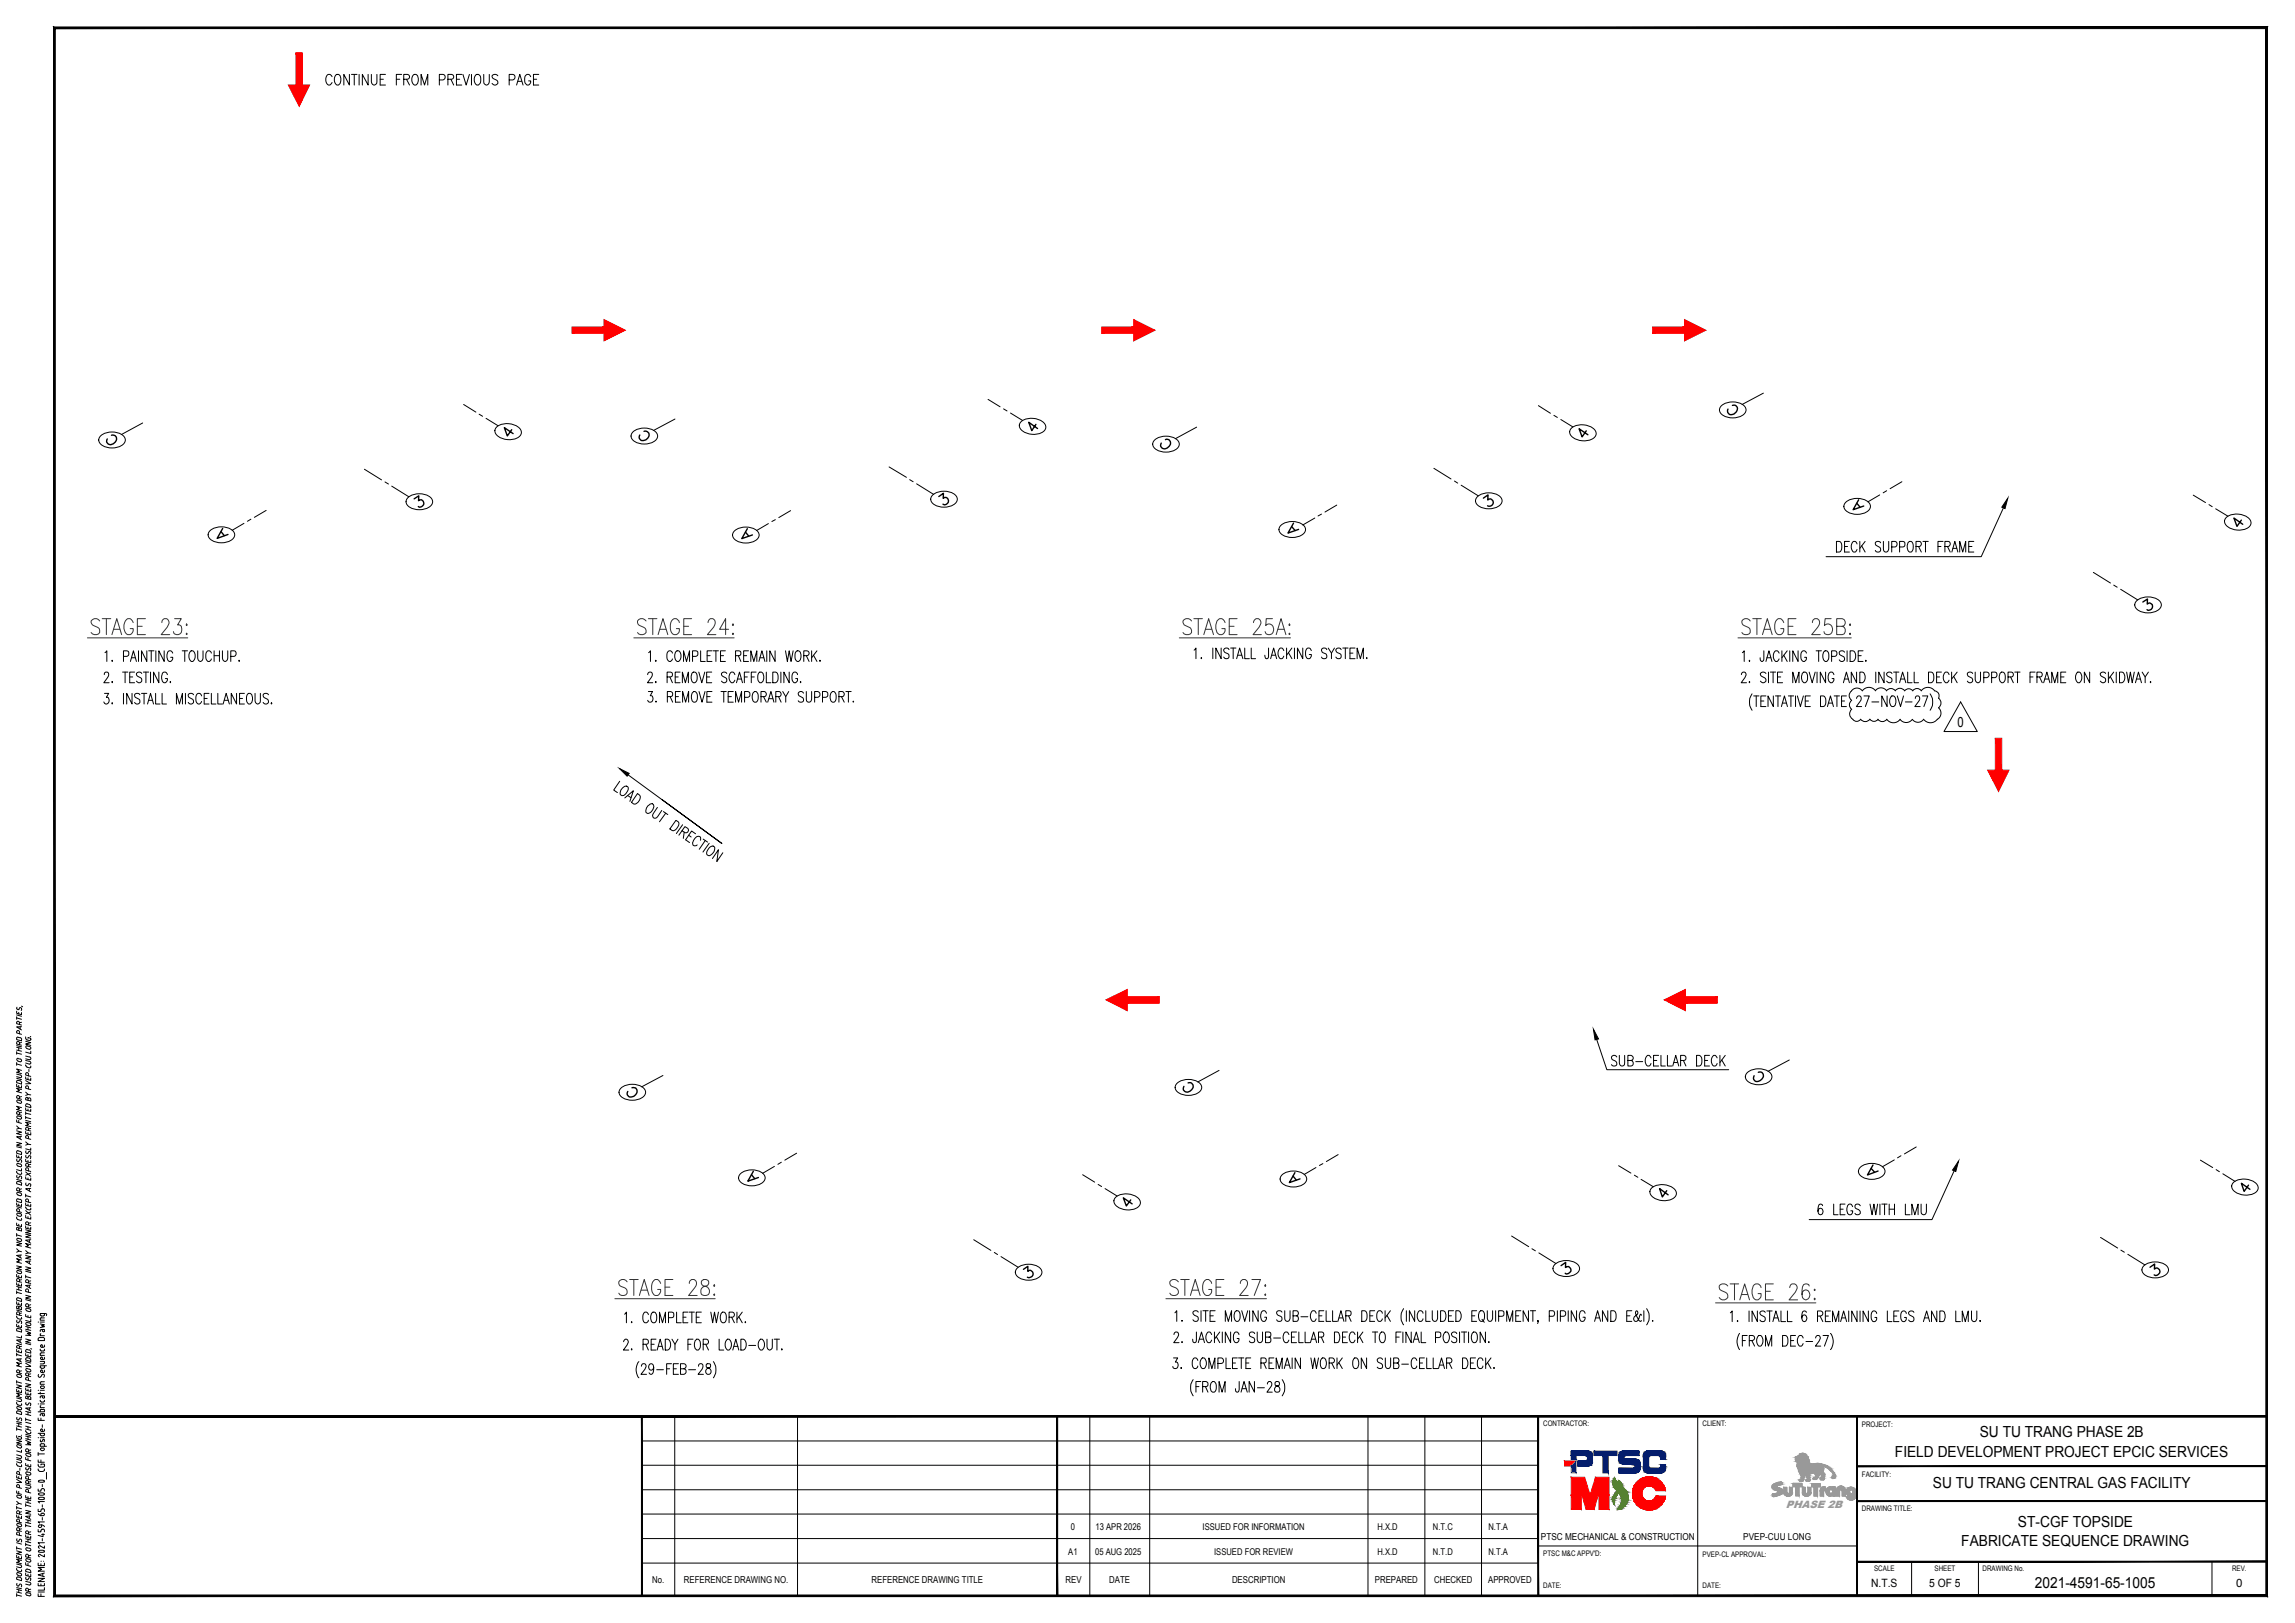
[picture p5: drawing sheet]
<svg xmlns="http://www.w3.org/2000/svg" width="420mm" height="297mm" viewBox="0 0 420 297" stroke-linecap="round" stroke-linejoin="round" font-family="sans-serif">
<defs><g id="words">
<g font-size="2.8">
<text x="362.5" y="263.1">SU TU TRANG PHASE 2B</text>
<text x="346.9" y="266.6">FIELD DEVELOPMENT PROJECT EPCIC SERVICES</text>
<text x="353.9" y="272.4">SU TU TRANG CENTRAL GAS FACILITY</text>
<text x="369.4" y="279.5">ST-CGF TOPSIDE</text>
<text x="359.1" y="282.9">FABRICATE SEQUENCE DRAWING</text>
<text x="372.5" y="290.7">2021-4591-65-1005</text>
</g>
<text font-size="2.5" x="358.4" y="133.1">0</text>
<g font-size="2.1">
<text x="342.6" y="290.4">N.T.S</text>
<text x="353.2" y="290.4">5 OF 5</text>
<text x="409.4" y="290.4">0</text>
</g>
<text font-size="2" fill="#999" x="326.9" y="275.9">PHASE 2B</text>
<g font-size="1.7">
<text x="196" y="280">0</text>
<text x="200.6" y="280">13 APR 2026</text>
<text x="220.2" y="280">ISSUED FOR INFORMATION</text>
<text x="252.2" y="280">H.X.D</text>
<text x="262.3" y="280">N.T.C</text>
<text x="272.5" y="280">N.T.A</text>
<text x="282.1" y="281.8">PTSC MECHANICAL &amp; CONSTRUCTION</text>
<text x="319.2" y="281.8">PVEP-CUU LONG</text>
<text x="195.6" y="284.5">A1</text>
<text x="200.5" y="284.5">05 AUG 2025</text>
<text x="222.3" y="284.5">ISSUED FOR REVIEW</text>
<text x="252.2" y="284.5">H.X.D</text>
<text x="262.3" y="284.5">N.T.D</text>
<text x="272.5" y="284.5">N.T.A</text>
<text x="119.4" y="289.7">No.</text>
<text x="125.2" y="289.7">REFERENCE DRAWING NO.</text>
<text x="159.6" y="289.7">REFERENCE DRAWING TITLE</text>
<text x="195.1" y="289.7">REV</text>
<text x="203.1" y="289.7">DATE</text>
<text x="225.6" y="289.7">DESCRIPTION</text>
<text x="251.7" y="289.7">PREPARED</text>
<text x="262.6" y="289.7">CHECKED</text>
<text x="272.5" y="289.7">APPROVED</text>
</g>
<g font-size="1.4">
<text x="282.5" y="261.1">CONTRACTOR:</text>
<text x="311.7" y="261.1">CLIENT:</text>
<text x="340.9" y="261.2">PROJECT:</text>
<text x="340.9" y="270.4">FACILITY:</text>
<text x="340.9" y="276.6">DRAWING TITLE:</text>
<text x="282.5" y="284.8">PTSC M&amp;C APPV'D:</text>
<text x="311.7" y="284.9">PVEP-CL APPROVAL:</text>
<text x="343.1" y="287.5">SCALE</text>
<text x="354.2" y="287.5">SHEET</text>
<text x="363" y="287.5">DRAWING No.</text>
<text x="408.6" y="287.5">REV.</text>
<text x="282.5" y="290.6">DATE:</text>
<text x="311.7" y="290.6">DATE:</text>
</g>
</g></defs>
<!-- layer: 0 -->
<g fill="none" stroke="#333" stroke-width=".18">
<path d="M16 116.7h18.4M18.2 113.7a.83 .83 0 0 0-.8-.5 .83 .83 0 0 0-.7 .7 1.29 1.29 0 0 0 1.1 .9l.2 .1a.73 .73 0 0 1-.3 1.2h-.4l-.6-.3M18.7 113.2h1.6M19.5 113.2v2.9M20.5 116.1l.9-2.9 .9 2.9M20.8 115.2h1.1M24.4 113.9a.79 .79 0 0 0-1.2-.5 1.88 1.88 0 0 0 .2 2.7 .86 .86 0 0 0 1-1.1h-.6M25.1 114.6h.9M26.6 113.2h-1.5v2.9h1.5M29.6 113.9a.69 .69 0 0 1 .5-.7h.4l.2 .2a.98 .98 0 0 1-.1 1.4l-1.1 1.3h1.6M32 113.2h1.2l-.7 1.2h.4a.97 .97 0 0 1 .3 1.1 .97 .97 0 0 1-.9 .6l-.3-.1-.3-.4M34.2 114.2l.1 .2-.1 .1z"/>
<path d="M34.2 115.9l.1 .1-.1 .1zM116 116.7h18.4M118.3 113.7a.82 .82 0 0 0-.9-.5 .82 .82 0 0 0-.7 .7l.4 .6a1.29 1.29 0 0 1 1.2 .8 .81 .81 0 0 1-.5 .9 .81 .81 0 0 1-.9-.2l-.2-.2M118.7 113.2h1.6M119.5 113.2v2.9M120.5 116.1l.9-2.9 .9 2.9M120.8 115.2h1.1M124.4 113.9a.78 .78 0 0 0-.8-.7 .78 .78 0 0 0-.8 .7 1.73 1.73 0 0 0 .6 2.2 .85 .85 0 0 0 1-1.1h-.6M125.2 114.6h.9M126.6 113.2h-1.4v2.9h1.4M129.6 113.9l.2-.5 .2-.2h.5a.99 .99 0 0 1 .1 1.6l-1.1 1.3h1.6M133.4 115.2h-1.7l1.1-2v2.9"/>
<path d="M134.1 116l.1-.1 .1 .1-.1 .1zM134.2 114.2v.3l-.1-.1zM215.9 116.7h20.4M218.1 113.7a.82 .82 0 0 0-.9-.5 .82 .82 0 0 0-.6 .7l.2 .5 .9 .4a.7 .7 0 0 1 .5 .7 .7 .7 0 0 1-.6 .6h-.5l-.5-.3M218.6 113.2h1.5M219.4 113.2v2.9M220.4 116.1l.9-2.9 .9 2.9M220.7 115.2h1.1M224.3 113.9a.78 .78 0 0 0-.8-.7 .78 .78 0 0 0-.8 .7 1.8 1.8 0 0 0 .6 2.2 .86 .86 0 0 0 1-1.1h-.6M225 114.6h.9M226.5 113.2h-1.5v2.9h1.5M229.5 113.9v-.1a.71 .71 0 0 1 1.1-.4 .98 .98 0 0 1-.1 1.4l-1.1 1.3h1.5"/>
<path d="M233 113.2h-1.2l-.1 1.3a.85 .85 0 0 1 1.1-.2 .85 .85 0 0 1 .4 1 .8 .8 0 0 1-.7 .8 .8 .8 0 0 1-.9-.5M233.6 116.1l.9-2.9 .9 2.9M233.9 115.2h1.2M236.1 114.2l.1 .2-.1 .1zM236.1 115.9l.1 .1-.1 .1zM318.2 116.7h20.7M320.4 113.7a.8 .8 0 0 0-.9-.5 .8 .8 0 0 0-.6 .7l.2 .5 1.1 .5a.73 .73 0 0 1-.3 1.2l-.8-.1-.2-.2M320.9 113.2h1.6M321.6 113.2v2.9M322.7 116.1l.9-2.9 .8 2.9M323 115.2h1.1M326.6 113.9a.79 .79 0 0 0-1.3-.5 1.97 1.97 0 0 0 .2 2.7 .86 .86 0 0 0 1.1-1.1h-.6"/>
<path d="M327.4 114.6h.9M328.8 113.2h-1.4v2.9h1.4M331.8 113.9a.69 .69 0 0 1 .4-.7h.5a.96 .96 0 0 1 .1 1.6l-1.1 1.3h1.5M335.2 113.2h-1.1l-.1 1.3a.87 .87 0 0 1 1.1-.2 .87 .87 0 0 1 .4 1 .8 .8 0 0 1-.7 .8 .8 .8 0 0 1-.9-.5M336.3 114.6h1a.71 .71 0 0 0 .5-.7 .71 .71 0 0 0-.5-.7h-1v2.9h1a.79 .79 0 0 0 .5-.7 .79 .79 0 0 0-.5-.8M338.6 116l.1-.1 .1 .1-.1 .1zM338.7 114.2v.3l-.1-.1zM112.6 237.7h18.3M114.8 234.6a.8 .8 0 0 0-.9-.5 .8 .8 0 0 0-.6 .8l.2 .4 .9 .4a.75 .75 0 0 1 .4 1 .75 .75 0 0 1-1 .4l-.3-.1-.2-.3M115.3 234.2h1.5M116 234.2v2.9M117.1 237.1l.8-2.9 .9 2.9"/>
<path d="M117.4 236.1h1.1M120.9 234.9a.79 .79 0 0 0-1.2-.6 1.97 1.97 0 0 0 .2 2.8 .86 .86 0 0 0 1-1.1h-.5M121.8 235.6h.8M123.2 234.2h-1.4v2.9h1.4M126.2 234.9a.69 .69 0 0 1 .4-.7h.5a.91 .91 0 0 1 .1 1.5l-1.1 1.4h1.5M128.5 234.3a.64 .64 0 0 0 .2 1 1.01 1.01 0 0 1 1 .5 1.01 1.01 0 0 1-.1 1.2 .86 .86 0 0 1-1.3-.4 .86 .86 0 0 1 .7-1.2l.4-.1a.64 .64 0 0 0 .2-1l-.3-.1h-.4zM130.6 237l.2-.2 .1 .2-.1 .1zM130.8 235.1v.3l-.2-.1zM213.4 237.7h18.5M215.7 234.6a.82 .82 0 0 0-.9-.5 .82 .82 0 0 0-.6 .8l.4 .5a1.29 1.29 0 0 1 1.1 .9 .83 .83 0 0 1-.6 .8 .83 .83 0 0 1-.9-.4M216.2 234.2h1.5M216.9 234.2v2.9"/>
<path d="M217.9 237.1l.9-2.9 .9 2.9M218.3 236.1h1.1M221.8 234.9a.78 .78 0 0 0-.8-.8 .78 .78 0 0 0-.7 .8 1.73 1.73 0 0 0 .6 2.2 .85 .85 0 0 0 .9-1.1h-.5M222.6 235.6h.9M224.1 234.2h-1.5v2.9h1.5M227.1 234.9a.69 .69 0 0 1 .4-.7h.5a.94 .94 0 0 1 .1 1.5l-1.2 1.4h1.6M229.2 234.2h1.6l-1.2 2.9M231.5 237l.1-.2 .1 .2-.1 .1zM231.6 235.1v.3l-.1-.1zM314.1 238.4h18.3M316.3 235.4a.84 .84 0 0 0-.9-.5 .84 .84 0 0 0-.7 .8l.1 .3 .4 .2a1.29 1.29 0 0 1 1.1 .9 .83 .83 0 0 1-.6 .8 .83 .83 0 0 1-1-.4M316.7 235h1.6"/>
<path d="M317.5 235v2.9M318.5 237.9l.9-2.9 .9 2.9M318.9 236.9h1.1M322.4 235.7a.76 .76 0 0 0-.8-.8 .76 .76 0 0 0-.7 .8 1.9 1.9 0 0 0 .5 2.2 .91 .91 0 0 0 1-1.1h-.5M323.2 236.3h.9M324.7 235h-1.5v2.9h1.5M327.7 235.7l.2-.6 .6-.1a.72 .72 0 0 1 .4 1.1l-1.4 1.8h1.6M331.2 235.4a.65 .65 0 0 0-1-.3 3.7 3.7 0 0 0-.2 2.4l.5 .4a.92 .92 0 0 0 .8-.9 .92 .92 0 0 0-.8-.9l-.3 .1-.3 .7M332.1 236.1l.1-.1 .1 .1-.1 .1zM332.1 237.7l.1-.1v.3z"/>
</g>
<g fill="none" stroke="#000" stroke-width=".18">
<path d="M60.8 14a.59 .59 0 0 0-.7-.4 .59 .59 0 0 0-.5 .7l.1 .8a.53 .53 0 0 0 .6 .5 .53 .53 0 0 0 .5-.5M61.5 13.7l.2-.1a.63 .63 0 0 1 .7 .7l-.1 .8a.51 .51 0 0 1-.8 .3l-.1-.1a1.36 1.36 0 0 1 .1-1.6zM64 13.6v2l-1.1-2v2M64.3 13.6h1.1M64.9 13.6v2M65.7 13.6v2M67.4 13.6v2l-1.1-2v2M68 13.6v1.4a.57 .57 0 0 0 .6 .6l.4-.3v-1.7M69.6 14.5h.6M70.6 13.6h-1v2h1M72.6 14.5h.6M73.5 13.6h-.9v2"/>
<path d="M73.9 14.5h.7a.45 .45 0 0 0 .4-.4 .45 .45 0 0 0-.4-.5h-.7v2M74.4 14.5l.6 1.1M75.7 13.7l.2-.1a.63 .63 0 0 1 .7 .7l-.1 .8a.51 .51 0 0 1-.8 .3l-.1-.1a1.36 1.36 0 0 1 .1-1.6zM77.1 15.6v-2l.6 2 .6-2v2M80.4 14.6h.7a.52 .52 0 0 0 .4-.5 .52 .52 0 0 0-.4-.5h-.7v2M82 14.5h.7a.45 .45 0 0 0 .4-.4 .45 .45 0 0 0-.4-.5h-.7v2M82.5 14.5l.6 1.1M83.6 14.5h.6M84.5 13.6h-.9v2h.9M84.8 13.6l.5 2 .6-2M86.3 13.6v2M87.1 13.7l.2-.1a.63 .63 0 0 1 .7 .7 .86 .86 0 0 1-.7 1.3 1.29 1.29 0 0 1-.2-1.9z"/>
<path d="M88.6 13.6v1.4a.51 .51 0 0 0 .2 .5 .51 .51 0 0 0 .6-.1l.2-.4v-1.4M91.1 13.9a.58 .58 0 0 0-.5-.3 .58 .58 0 0 0-.5 .4l.2 .3 .7 .4a.53 .53 0 0 1-.1 .8 .53 .53 0 0 1-.8-.2M93.2 14.6h.7a.52 .52 0 0 0 .4-.5 .52 .52 0 0 0-.4-.5h-.7v2M94.6 15.6l.6-2 .6 2M94.8 14.9h.7M97.2 14a.57 .57 0 0 0-.7-.4 .57 .57 0 0 0-.4 .7 .86 .86 0 0 0 .7 1.3l.4-.5v-.3h-.4M97.7 14.5h.6M98.6 13.6h-.9v2h.9M336.2 99.1h.5a1.21 1.21 0 0 1 0 1.9h-.5zM338.6 99.1h-.9v1.9h.9M340 99.6a.49 .49 0 0 0-.8-.4 1.34 1.34 0 0 0 .1 1.8 .52 .52 0 0 0 .7-.4M340.5 99.1v1.9"/>
<path d="M340.8 99.9l.7 1.1M341.5 99.1l-1 1.3M344.3 99.3a.51 .51 0 0 0-.6-.2 .51 .51 0 0 0-.4 .5l.2 .2 .7 .5a.47 .47 0 0 1-.2 .7h-.5l-.2-.3M344.8 99.1v1.4a.49 .49 0 0 0 .5 .5 .49 .49 0 0 0 .5-.5v-1.4M349.3 99.3l.3-.2a.59 .59 0 0 1 .7 .7l-.1 .8a.49 .49 0 0 1-.7 .4l-.3-.7zM352 99.1h1M352.5 99.1v1.9M355.7 99.1h-.9v1.9M361.4 99.1h-1v1.9h1M366.8 92.9l-4.1 9h-28.4M19.2 119.5l.4-.4v2M25.4 119.1v2"/>
<path d="M26.9 119.1v2l-1-2v2M27.2 119.1h1M27.7 119.1v2M28.5 119.1v2M30.1 119.1v2l-1-2v2M31.6 119.5a.49 .49 0 0 0-.5-.4 .49 .49 0 0 0-.5 .4v1.1a.49 .49 0 0 0 .5 .5 .49 .49 0 0 0 .5-.5v-.3h-.4M33.4 119.1h.9M33.8 119.1v2M34.9 119.2l.1-.1a.92 .92 0 0 1 .6 1.5 .49 .49 0 0 1-.7 .3l-.1-.1a1.36 1.36 0 0 1 .1-1.6zM36.2 119.1v1.4a.57 .57 0 0 0 .5 .6l.4-.3 .1-.3v-1.4M38.7 119.5a.49 .49 0 0 0-.8-.3 1.47 1.47 0 0 0 .2 1.9 .6 .6 0 0 0 .6-.5M39.2 119.1v2"/>
<path d="M40.2 119.1v2M40.7 119.1v1.4a.57 .57 0 0 0 .6 .6l.3-.3 .1-.3v-1.4M118.7 119.5l.4-.4v2M123.1 119.5a.53 .53 0 0 0-.7-.4 .53 .53 0 0 0-.3 .7 .87 .87 0 0 0 .7 1.3l.3-.5M123.7 119.4l.3-.3a.92 .92 0 0 1 .6 1.5 .49 .49 0 0 1-.8 .3l-.3-.6zM128.3 119.1v2h.8M130.3 119.1h-.8v2h.8M130.6 119.1h.9M131.1 119.1v2M132.8 119.1h-.9v2h.9M137 119.1h-.9v2h.9M140.4 119.1v2"/>
<path d="M141.9 119.1v2l-1-2v2M143.8 119.1l.3 2 .4-2 .3 2 .4-2M145.8 119.2a.58 .58 0 0 1 .6 0 .58 .58 0 0 1 .2 .6l-.1 1-.3 .3a.87 .87 0 0 1-.7-1.3zM148.6 119.1v2M148.9 119.9l.7 1.2M149.6 119.1l-1 1.3M218.6 119l.3-.4v2M222 118.6v2M223.6 118.6v2l-1-2v2M225 118.9a.48 .48 0 0 0-.8-.2 .48 .48 0 0 0 .1 .8l.4 .1a.52 .52 0 0 1 .2 .9 .52 .52 0 0 1-.9-.2M225.3 118.6h1M225.8 118.6v2"/>
<path d="M226.6 119.9h.7M227.9 118.6v2h.8M229.1 118.6v2h.8M232.2 118.6v1.8l-.2 .2-.3-.1-.1-.6M232.8 119.9h.7M235 119.1a.49 .49 0 0 0-.7-.4 1.34 1.34 0 0 0 .1 1.9 .52 .52 0 0 0 .6-.5M235.5 118.6v2M235.9 119.5l.6 1.1M236.5 118.6l-1 1.3M237 118.6v2M238.5 118.6v2l-1-2v2M240.1 119.1a.51 .51 0 0 0-.5-.5 .51 .51 0 0 0-.5 .5v1a.54 .54 0 0 0 .6 .4 .54 .54 0 0 0 .4-.7h-.4"/>
<path d="M242.9 118.9a.53 .53 0 0 0-.5-.3 .53 .53 0 0 0-.5 .3l.2 .5 .7 .4a.47 .47 0 0 1-.2 .8l-.5-.1-.2-.2M243.2 118.6l.6 .9v1.1M244.3 118.6l-.5 .9M245.5 118.9a.48 .48 0 0 0-.7-.2 .48 .48 0 0 0 .1 .8l.4 .1a.52 .52 0 0 1 .1 .9 .52 .52 0 0 1-.8-.2M245.8 118.6h1M246.3 118.6v2M247.1 119.5h.6M248.1 118.6h-1v2h1M319 119.5l.3-.4v2M322.9 119.1v1.5l-.2 .5-.4-.3-.1-.4M325.7 119.5a.49 .49 0 0 0-.7-.3 1.34 1.34 0 0 0 .1 1.9 .6 .6 0 0 0 .6-.5M326.2 119.1v2"/>
<path d="M326.6 119.9l.6 1.2M327.2 119.1l-1 1.3M327.7 119.1v2M329.2 119.1v2l-1-2v2M330.7 119.5a.53 .53 0 0 0-.7-.4 .53 .53 0 0 0-.3 .7 .87 .87 0 0 0 .7 1.3 .65 .65 0 0 0 .3-.8h-.3M332.5 119.1h1M333 119.1v2M333.8 119.4l.3-.3a.59 .59 0 0 1 .7 .7 .87 .87 0 0 1-.7 1.3l-.3-.3-.1-.5zM337.7 119.4a.52 .52 0 0 0-.6-.3 .52 .52 0 0 0-.4 .4l.1 .3 .8 .4a.52 .52 0 0 1-.2 .9h-.3l-.4-.3M337.7 100h.5M338.2 119.1v2M338.7 119.1h.5a1.15 1.15 0 0 1 0 2h-.5z"/>
<path d="M341.1 119.1h-.9v2h.9M346.3 100.1h.7a.54 .54 0 0 0 .3-.5 .54 .54 0 0 0-.3-.5h-.7v1.9M347.8 100.1l.8-.1 .1-.3v-.4l-.3-.2h-.6v1.9M350.8 100h.6l.2-.1 .1-.3-.1-.4-.8-.1v1.9M351.2 100l.5 1M354.8 100h.5M356.1 100h.6l.2-.1 .1-.3-.1-.4-.8-.1v1.9M356.5 100l.5 1M357.3 101l.6-1.9 .5 1.9M357.5 100.4h.7M358.8 101v-1.9l.5 1.9 .6-1.9v1.9M360.4 100h.6"/>
<path d="M19.1 123.5v-.3l.2-.2h.3l.3 .2v.5l-.9 1.3h1M19.1 126.9h.8l-.4 .7h.2a.67 .67 0 0 1 .3 .8 .67 .67 0 0 1-.7 .4l-.3-.3M20.5 120.8v.3zM20.5 124.7v.3zM20.5 128.6v.2zM22.4 123h1M22.6 120.1h.6l.3-.2 .1-.4-.1-.3-.9-.1v2M22.6 126.9v1.9M22.9 123v2M23.7 123.9h.6M23.9 121.1l.5-2 .6 2M24.1 120.4h.7"/>
<path d="M24.2 126.9v1.9l-1-1.9v1.9M24.6 123h-.9v2h.9M25.6 127.2a.51 .51 0 0 0-.6-.3 .51 .51 0 0 0-.4 .5l.2 .2 .6 .3a.51 .51 0 0 1 .2 .7 .51 .51 0 0 1-.6 .2l-.4-.2M25.9 126.9h1M26 123.3a.48 .48 0 0 0-.7-.3 .48 .48 0 0 0-.2 .6l.7 .5a.52 .52 0 0 1-.2 .9h-.2l-.4-.3M26.2 123h1M26.4 126.9v1.9M26.7 123v2M27 128.8l.6-1.9 .5 1.9M27.2 128.2h.7M27.6 123v2M28.5 126.9v1.9h.8"/>
<path d="M29.1 123v2l-1-2v2M29.7 126.9v1.9h.8M30.6 123.5a.49 .49 0 0 0-.4-.5 .49 .49 0 0 0-.5 .5v1a.49 .49 0 0 0 .5 .5 .49 .49 0 0 0 .4-.5v-.3h-.3M31.1 124.8l.1-.1v.3zM32.3 128.8v-1.9l.6 1.9 .5-1.9v1.9M34 126.9v1.9M35.4 127.2a.51 .51 0 0 0-.5-.3 .51 .51 0 0 0-.4 .5l.1 .2 .7 .4a.51 .51 0 0 1-.1 .8 .51 .51 0 0 1-.7-.2M36.9 127.4a.55 .55 0 0 0-.7-.5 .55 .55 0 0 0-.3 .7 .87 .87 0 0 0 .6 1.2l.4-.4M37.4 127.8h.5M38.3 126.9h-.9v1.9h.9M38.7 126.9v1.9h.8M39.2 120h1"/>
<path d="M39.9 126.9v1.9h.8M40.9 128.8l.5-1.9 .6 1.9M41.1 128.2h.7M42.2 120.1h.7a.54 .54 0 0 0 .3-.5 .54 .54 0 0 0-.3-.5h-.7v2M43.3 126.9v1.9l-1-1.9v1.9M43.8 120.8v.3zM43.9 127.8h.5M44.7 126.9h-.8v1.9h.8M45.4 127l.1-.1a.63 .63 0 0 1 .7 .7l-.1 .8a.49 .49 0 0 1-.7 .3 1.52 1.52 0 0 1 0-1.7zM46.7 126.9v1.4a.49 .49 0 0 0 .5 .6 .49 .49 0 0 0 .5-.6v-1.4M49.1 127.2a.51 .51 0 0 0-.5-.3 .51 .51 0 0 0-.4 .5l.1 .2 .7 .4a.51 .51 0 0 1-.1 .8 .51 .51 0 0 1-.7-.2M49.6 128.7h.2l-.1 .1z"/>
<path d="M118.6 123.5l.3-.5h.3l.2 .2v.5l-.9 1.3h1M118.7 126.6h.8l-.5 .7a.56 .56 0 0 1 .5 .9 .56 .56 0 0 1-.9 0M120 120.9h.1v.2zM120 124.8h.1v.2zM120 128.4h.2zM122.1 123.9h.7a.46 .46 0 0 0 .3-.4 .46 .46 0 0 0-.3-.5h-.7v2M122.2 127.5h.6a.48 .48 0 0 0 .4-.5 .48 .48 0 0 0-.4-.4h-.6v1.9M122.6 123.9l.5 1.1M122.7 127.5l.4 1M123.6 123.9h.6M123.7 127.5h.5M124.5 123h-.9v2h.9"/>
<path d="M124.5 126.6h-.8v1.9h.8M124.9 125v-2l.6 2 .5-2v2M125 128.5v-1.9l.5 1.9 .6-1.9v1.9M125.1 121.1v-2l.6 2 .5-2v2M126.7 126.9l.3-.3a.87 .87 0 0 1 .7 1.2 .53 .53 0 0 1-.4 .7 .53 .53 0 0 1-.6-.5l-.1-.7zM126.8 120.1h.6l.3-.2 .1-.4-.2-.3-.8-.1v2M126.8 123.1a.57 .57 0 0 1 .6 0 .57 .57 0 0 1 .2 .6 .87 .87 0 0 1-.6 1.3 1.4 1.4 0 0 1-.2-1.9zM127.9 123l.6 2 .5-2M128 126.6l.5 1.9 .6-1.9M129.4 123.9h.5M129.4 127.5h.6M129.5 120h.5"/>
<path d="M130.3 123h-.9v2h.9M130.3 126.6h-.9v1.9h.9M131.9 120h.6M132 126.6h1M132.5 126.6v1.9M133.1 123.3a.48 .48 0 0 0-.7-.3 .48 .48 0 0 0-.2 .6l.7 .5a.52 .52 0 0 1-.2 .9h-.2l-.4-.3M133.3 127.5h.6M134.2 126.6h-.9v1.9h.9M134.5 123.5a.49 .49 0 0 0-.7-.4 1.34 1.34 0 0 0 .1 1.9 .6 .6 0 0 0 .6-.5M134.7 120h.6a.46 .46 0 0 0 .3-.4 .46 .46 0 0 0-.3-.5h-.6v2M134.7 128.5v-1.9l.5 1.9 .6-1.9v1.9M134.8 125l.6-2 .5 2"/>
<path d="M135 124.3h.7M135.2 120l.4 1.1M136.1 120h.6M136.3 123.9h.5M136.3 127.6h.6l.3-.2 .1-.5-.1-.2-.3-.1h-.6v1.9M137.2 123h-.9v2M137.5 121.1v-2l.5 2 .6-2v2M137.5 123.9h.6M137.8 126.9l.3-.3a.87 .87 0 0 1 .7 1.2 .53 .53 0 0 1-.3 .7 .53 .53 0 0 1-.7-.5l-.1-.7zM138.4 123h-.9v2M138.9 121.1l.6-2 .5 2M139 123.1l.1-.1a.63 .63 0 0 1 .7 .7l-.1 .8a.49 .49 0 0 1-.7 .3 1.52 1.52 0 0 1 0-1.7z"/>
<path d="M139.1 120.4h.7M139.3 127.5l.9-.1 .1-.2-.1-.5-.2-.1h-.7v1.9M139.8 127.5l.5 1M140.3 123v2h.8M140.5 128.5l.6-1.9 .6 1.9M140.8 127.9h.7M141.5 123h.5a1.21 1.21 0 0 1 0 2h-.5zM142 127.5l.9-.1 .1-.2-.1-.5-.2-.1h-.7v1.9M142.5 127.5l.5 1M143 123v2M143.3 126.6l.5 .9v1M144.4 126.6l-.6 .9"/>
<path d="M144.5 123v2l-1-2v2M146 123.5a.49 .49 0 0 0-.8-.4 1.47 1.47 0 0 0 .2 1.9 .61 .61 0 0 0 .6-.8h-.3M146.6 124.7v.3zM147.1 126.9a.53 .53 0 0 0-.5-.4 .53 .53 0 0 0-.5 .4l.2 .4 .7 .4a.49 .49 0 0 1-.2 .8h-.3l-.4-.2M147.2 120h.5a.45 .45 0 0 0 .4-.4 .45 .45 0 0 0-.4-.5h-.5v2M147.6 126.6l.1 1.7a.47 .47 0 0 0 .4 .2 .47 .47 0 0 0 .4-.2l.1-1.7M147.6 120l.5 1.1M149.1 127.6h.6a.55 .55 0 0 0 .4-.5 .55 .55 0 0 0-.4-.5h-.6v1.9M150.1 120.8v.3zM150.6 127.6h.6l.3-.2 .1-.5-.2-.2-.2-.1h-.6v1.9M152.1 126.9l.3-.3a.87 .87 0 0 1 .7 1.2 .53 .53 0 0 1-.4 .7 .53 .53 0 0 1-.6-.5l-.1-.7zM153.6 127.5l.8-.1 .2-.2-.2-.5-.2-.1h-.6v1.9"/>
<path d="M154.1 127.5l.5 1M154.9 126.6h.9M155.3 126.6v1.9M156.2 128.3v.2zM219.9 120.4v.2zM226.4 120.6l.5-2 .6 2M232.6 120.6l.6-2 .5 2M248.5 120.6v-2l.5 2 .6-2v2M250.1 120.5h.2zM318.8 123.5v-.2a.44 .44 0 0 1 .6-.3 .44 .44 0 0 1 .2 .7l-.8 1.3h.9M320.2 120.9l.1-.1v.3zM320.2 124.8l.1-.1v.3z"/>
<path d="M320.8 127a2.63 2.63 0 0 0 0 3M321.1 127.4h.9M321.5 127.4v1.9M322.4 128.3h.5M323.3 121.1l.5-2 .6 2M323.3 123.3a.54 .54 0 0 0-.6-.3 .54 .54 0 0 0-.4 .5l.2 .2 .6 .4a.51 .51 0 0 1-.1 .8 .51 .51 0 0 1-.7-.2M323.3 127.4h-.9v1.9h.9M323.5 120.4h.7M323.8 123v2M324.1 123h1M324.6 123v2M324.7 127.4v1.9l-1-1.9v1.9"/>
<path d="M325 127.4h1M325.4 123.9h.6M325.5 127.4v1.9M326.1 129.3l.6-1.9 .5 1.9M326.3 123h-.9v2h.9M326.3 128.7h.7M327.4 127.4h1M327.9 127.4v1.9M328.2 125v-2l.6 2 .6-2v2M328.7 127.4v1.9M329.1 127.4l.5 1.9 .6-1.9M330.1 123.1a.55 .55 0 0 1 .6 0 .55 .55 0 0 1 .2 .6 .87 .87 0 0 1-.7 1.3 1.34 1.34 0 0 1-.1-1.9z"/>
<path d="M330.5 128.3h.6M331.2 123l.6 2 .5-2M331.4 127.4h-.9v1.9h.9M332.7 123v2M333.3 127.4h.5a1.22 1.22 0 0 1 0 1.9h-.5zM334.2 123v2l-1-2v2M334.6 129.3l.5-1.9 .6 1.9M334.8 128.7h.6M335.3 120.1h.7a.54 .54 0 0 0 .3-.5 .54 .54 0 0 0-.3-.5h-.7v2M335.7 123.5a.49 .49 0 0 0-.7-.4 1.34 1.34 0 0 0 .1 1.9 .61 .61 0 0 0 .6-.8h-.3M335.8 127.4h1M336.3 127.4v1.9"/>
<path d="M337.1 128.3h.6M337.5 125l.5-2 .6 2M337.7 124.3h.7M338 127.4h-.9v1.9h.9M339.9 123v2l-1-2v2M339.9 127.8l.3-.4 .4 .1 .1 .2v.4l-.8 1.2h.9M340.2 120h.5M340.5 123h.5a1.15 1.15 0 0 1 0 2h-.5zM341.2 127.4h1l-.7 1.9M341.5 120.9h.2l-.1 .2zM342.7 128.5h1.3M343.4 123v2"/>
<path d="M344.9 123v2l-.9-2v2M345.5 127.4v1.9l-1-1.9v1.9M346.2 127.5l.2-.1a.86 .86 0 0 1 .7 1.2l-.1 .2a.49 .49 0 0 1-.8 .4l-.1-.1a1.45 1.45 0 0 1 .1-1.6zM346.4 123.3a.48 .48 0 0 0-.7-.3 .48 .48 0 0 0-.2 .6l.7 .5a.52 .52 0 0 1-.2 .9h-.2l-.4-.3M346.7 123h.9M347.1 123v2M347.3 127.4l.6 1.9 .6-1.9M347.8 125l.5-2 .6 2M348 124.3h.7M348.8 128.5h1.3M349.2 123v2h.9M350.4 123v2h.8"/>
<path d="M350.6 127.8l.3-.4 .4 .1 .2 .2-.1 .4-.8 1.2h.9M352 127.4h.9l-.7 1.9M353.1 123h.5a1.21 1.21 0 0 1 0 2h-.5zM353.4 127a2.63 2.63 0 0 1 0 3M354.5 123.9h.6M355.4 123h-.9v2h.9M356.8 123.5a.49 .49 0 0 0-.7-.4 1.34 1.34 0 0 0 .1 1.9 .6 .6 0 0 0 .6-.5M357.3 123v2M357.7 123.8l.6 1.2M358.3 123l-1 1.3M361.1 123.3a.51 .51 0 0 0-.5-.3 .51 .51 0 0 0-.4 .5l.1 .2 .7 .4a.52 .52 0 0 1-.2 .9h-.3l-.3-.3M361.6 123v1.4a.57 .57 0 0 0 .6 .6l.3-.3 .1-1.7"/>
<path d="M363.2 124h.6a.52 .52 0 0 0 .4-.5 .52 .52 0 0 0-.4-.5h-.6v2M364.6 124h.7a.54 .54 0 0 0 .3-.5 .54 .54 0 0 0-.3-.5h-.7v2M366.3 123.1a.55 .55 0 0 1 .6 0 .55 .55 0 0 1 .2 .6 .87 .87 0 0 1-.7 1.3 1.34 1.34 0 0 1-.1-1.9zM367.6 123.9l.9-.1 .1-.2-.1-.5-.9-.1v2M368.1 123.9l.5 1.1M368.9 123h.9M369.4 123v2M371.6 123.9h.6M372.6 123h-1v2M372.9 123.9l.9-.1 .1-.2-.1-.5-.9-.1v2M373.4 123.9l.5 1.1M374.1 125l.6-2 .6 2"/>
<path d="M374.4 124.3h.7M375.6 125v-2l.6 2 .5-2v2M377.3 123.9h.6M378.2 123h-.9v2h.9M380.3 123.1l.1-.1a.92 .92 0 0 1 .6 1.5 .49 .49 0 0 1-.7 .3l-.1-.1a1.36 1.36 0 0 1 .1-1.6zM382.6 123v2l-1-2v2M385.5 123.3a.48 .48 0 0 0-.6-.3 .48 .48 0 0 0-.3 .6l.8 .5a.52 .52 0 0 1-.3 .9h-.2l-.4-.3M386 123v2M386.3 123.8l.7 1.2M387 123l-1 1.3M387.4 123v2M388 123h.5a1.15 1.15 0 0 1 0 2h-.5z"/>
<path d="M389.3 123l.4 2 .3-2 .4 2 .3-2M390.9 125l.6-2 .5 2M391.2 124.3h.6M392.2 123l.5 .9v1.1M393.3 123l-.6 .9M393.7 124.7v.3zM113.5 143l-1.1 1.6 .6 .5M114 144.2l.2-.2a.53 .53 0 0 1 .8 .1 .53 .53 0 0 1-.1 .8 1.11 1.11 0 0 1-1.1 .7l-.2-.2-.1-.3 .2-.5zM114.4 146l1.6-1.3-.7 2M114.9 145.6l.6 .4M115 141.8l17.2 12.6-11-8M116.7 145.2l.4 .3a1.16 1.16 0 0 1-1.1 1.6l-.4-.3z"/>
<path d="M118.6 147.5l.3-.2a.48 .48 0 0 1 .7 0 1.32 1.32 0 0 1-1.1 1.6l-.2-.2-.1-.4zM120.4 147.8l-.8 1.1a.58 .58 0 0 0 .1 .8h.5l1-1.4M121.5 148.5l.8 .6M121.9 148.8l-1.2 1.6M123.7 150.1l.5 .3a1.22 1.22 0 0 1-1.1 1.6l-.5-.3zM124.9 152l.5 .4 .5-.1a.46 .46 0 0 0 0-.7l-.5-.3-1.1 1.6M125 150.9l-1.2 1.7M125.3 152.3l-.2 1.1M126.1 152.9l.4 .3M127.3 152.6l-.7-.5-1.1 1.6 .7 .5M128.2 153.8a.47 .47 0 0 0 0-.5 .47 .47 0 0 0-.4-.2 1.38 1.38 0 0 0-.9 1.6 .57 .57 0 0 0 .7-.1M128.7 153.6l.8 .5"/>
<path d="M129.1 153.8l-1.1 1.6M129.8 155.2l.2-.2a.51 .51 0 0 1 .9 .1 1.32 1.32 0 0 1-1.2 1.5 .57 .57 0 0 1-.2-1zM129.8 154.3l-1.1 1.6M132.3 156.1l-1.1 1.6 .3-2.2-1.1 1.6M292.3 190.2l1.9 5.6h22.3M296 193.4a.53 .53 0 0 0-.5-.3 .53 .53 0 0 0-.5 .3l.1 .5 .2 .1a.72 .72 0 0 1 .7 .8 .57 .57 0 0 1-1 0M296.5 193.2v1.6a.47 .47 0 0 0 .5 .3 .47 .47 0 0 0 .4-.3v-1.6M298 194.1h.6a.47 .47 0 0 0 .4-.5 .47 .47 0 0 0-.4-.4h-.6v1.9l.8-.1a.54 .54 0 0 0-.2-.9M299.5 194.3h1.2M302.3 193.6a.49 .49 0 0 0-.8-.3 1.28 1.28 0 0 0 .1 1.8 .52 .52 0 0 0 .7-.5M302.7 194.1h.6M303.7 193.2h-1v1.9h1"/>
<path d="M304.1 193.2v1.9h.8M305.3 193.2v1.9h.8M306.2 195.1l.6-1.9 .5 1.9M306.5 194.5h.6M307.7 194.1h.6a.48 .48 0 0 0 .4-.5 .48 .48 0 0 0-.4-.4h-.6v1.9M308.2 194.1l.5 1M310.6 193.2h.5a1.22 1.22 0 0 1 0 1.9h-.5zM312.1 194.1h.5M313 193.2h-.9v1.9h.9M314.4 193.6a.49 .49 0 0 0-.8-.3 1.28 1.28 0 0 0 .1 1.8 .52 .52 0 0 0 .7-.5M314.9 193.2v1.9M315.2 194l.6 1.1"/>
<path d="M315.8 193.2l-.9 1.3M357.8 214.3l-4.1 8.9h-22.5M219.9 239.9v1.9M220.2 239.9h1M220.7 239.9v1.9M222.5 239.9h-1v1.9h1M227.3 239.9l.6 1.9 .5-1.9M228.8 239.9v1.9M230.3 239.9v1.9l-.9-1.9v1.9M235.2 239.9v1.4a.49 .49 0 0 0 .2 .5 .49 .49 0 0 0 .6 0l.2-.5v-1.4M242.4 239.9h-.9v1.9h.9M242.8 239.9v1.9h.8"/>
<path d="M244 239.9v1.9h.8M249.3 239.9h.5a1.21 1.21 0 0 1 0 1.9h-.5zM251.7 239.9h-.9v1.9h.9M253.6 239.9v1.9M254.6 239.9l-1 1.3M257 239.5a2.56 2.56 0 0 0 0 3M257.5 239.9v1.9M259 239.9v1.9l-1-1.9v1.9M261 239.9v1.9h.8M262.2 239.9v1.4a.49 .49 0 0 0 .2 .5 .49 .49 0 0 0 .6 0l.2-.5v-1.4M263.7 239.9h.5a1.15 1.15 0 0 1 0 1.9h-.5zM266.1 239.9h-.9v1.9h.9"/>
<path d="M266.5 239.9h.5a1.15 1.15 0 0 1 0 1.9h-.5zM270.3 239.9h-.8v1.9h.8M271 240l.1-.1a.59 .59 0 0 1 .7 .7l-.1 .8a.49 .49 0 0 1-.7 .4l-.3-.7v-.5zM272.3 239.9v1.4a.49 .49 0 0 0 .2 .5 .49 .49 0 0 0 .5 0l.3-.5v-1.4M273.8 239.9v1.9M278.4 239.9h-.9v1.9h.9M279.8 239.9v1.9l-1-1.9v1.9M280.2 239.9h.9M280.6 239.9v1.9M285.1 239.9v1.9M287.1 239.9v1.9M288.6 239.9v1.9l-.9-1.9v1.9"/>
<path d="M294.3 239.9v1.9l-.9-1.9v1.9M294.9 239.9h.5a1.21 1.21 0 0 1 0 1.9h-.5zM298.7 239.9h-.9v1.9h.9M300.9 239.9v1.9M301.5 239.5a2.56 2.56 0 0 1 0 3M320.2 239.9v2M321.7 239.9v2l-.9-2v2M323.5 239.9h.9M324 239.9v2M326.1 239.9v2h.8M327.2 239.9v2h.9M333.7 220.7a.39 .39 0 0 0-.7-.2 1.36 1.36 0 0 0 .2 1.8 .56 .56 0 0 0 .6-.6 .56 .56 0 0 0-.8-.5l-.2 .5"/>
<path d="M335.1 239.9h-.9v2h.9M335.7 220.4v1.9h.8M336.9 221.3h.5M337.8 220.4h-.9v1.9h.9M338.5 239.9v2M339.2 220.8a.49 .49 0 0 0-.8-.3 1.32 1.32 0 0 0 .1 1.8 .55 .55 0 0 0 .7-.7h-.4M340 239.9v2l-1-2v2M340.5 239.9v2M340.6 220.7a.49 .49 0 0 0-.8-.3 .49 .49 0 0 0 .1 .8l.4 .2a.52 .52 0 0 1 .2 .8 .52 .52 0 0 1-.9-.1M342.1 239.9v2l-1-2v2M342.3 220.4l.4 1.9 .4-1.9 .3 1.9 .3-1.9M344.2 220.4v1.9"/>
<path d="M344.5 220.4h1M345 220.4v1.9M345.5 239.9v2h.9M345.9 221.3h.9M345.9 220.4v1.9M346.8 220.4v1.9M347.6 239.9h-.9v2h.9M348.8 220.4v1.9h.9M350 222.3v-1.9l.6 1.9 .6-1.9v1.9M351.7 220.4v1.7a.48 .48 0 0 0 .9 0l.1-1.7M354.6 239.9v2l-1-2v2M355.1 239.9h.5a1.21 1.21 0 0 1 0 2h-.5z"/>
<path d="M358.1 239.9v2h.8M360.9 239.9v1.4a.49 .49 0 0 0 .3 .5 .49 .49 0 0 0 .5 0l.2-.5v-1.4M114.2 245.6v-.1a.45 .45 0 0 1 .6-.4 .45 .45 0 0 1 .1 .8l-.8 1.2h1M114.3 240.5l.4-.4v2M115.6 242h.1zM115.6 247l.1-.1v.2zM117 249.2a2.39 2.39 0 0 0 0 3M117.4 250v-.1a.44 .44 0 0 1 .7-.3 .44 .44 0 0 1 .1 .7l-.9 1.2h1.1M117.7 246h.7a.48 .48 0 0 0 .3-.4 .48 .48 0 0 0-.3-.5h-.7v2M118.2 246l.5 1.1M118.7 240.6a.49 .49 0 0 0-.8-.4 1.44 1.44 0 0 0 .2 1.9 .52 .52 0 0 0 .6-.5M119.2 246h.6"/>
<path d="M119.4 240.2l.1-.1a.87 .87 0 0 1 .7 1.3 .53 .53 0 0 1-.3 .7 .53 .53 0 0 1-.7-.5l-.1-.7zM119.7 250.2l-.1 .3a.41 .41 0 0 1-.4 .3 .41 .41 0 0 1-.4-.3 .55 .55 0 0 1 0-.7 .55 .55 0 0 1 .7-.1 1.51 1.51 0 0 1-.2 1.8l-.5-.3M120.1 245.1h-.9v2h.9M120.2 250.7h1.3M120.3 247.1l.6-2 .5 2M120.5 246.4h.7M120.7 242.1v-2l.6 2 .5-2v2M121.8 245.1a1.02 1.02 0 0 1 .9 .6 1.02 1.02 0 0 1-.1 1.1l-.3 .3h-.5zM122 250.5h.6M122.4 241.2h.6l.3-.2 .1-.5-.2-.3-.8-.1v2M122.9 249.6h-.9v1.9M123 245.1l.6 .9v1.1"/>
<path d="M123.3 250.5h.5M123.9 240.1v2h.8M124.1 245.1l-.5 .9M124.2 249.6h-.9v1.9h.9M124.6 250.5h.6l.4-.4a.45 .45 0 0 0-.4-.5h-.6v1.9h.6a.52 .52 0 0 0 .4-.5 .52 .52 0 0 0-.4-.5M125.1 241.1h.5M125.9 240.1h-.8v2h.8M125.9 246h.6M126.1 250.7h1.2M126.2 240.1h.9M126.7 240.1v2M126.9 245.1h-1v2"/>
<path d="M127.3 245.4l.3-.3a.87 .87 0 0 1 .6 1.2v.3a.49 .49 0 0 1-.8 .4l-.3-.7zM127.5 241.1h.5M127.9 250v-.2l.2-.2h.3l.3 .2v.3l-.2 .5-.7 .9h1M128.4 240.1h-.9v2h.9M128.7 246l.9-.1 .1-.2-.1-.5-.2-.1h-.7v2M129.2 246l.5 1.1M129.3 249.7a.48 .48 0 0 0 .5 .7 .58 .58 0 0 1 .4 .9 .58 .58 0 0 1-1 0 .58 .58 0 0 1 .4-.9l.3-.1a.39 .39 0 0 0 .2-.4 .39 .39 0 0 0-.3-.3zM130.1 240.1l.4 2 .3-2 .3 2 .4-2M130.6 249.2a2.56 2.56 0 0 1 0 3M131.7 245.1v2h.8M132.2 240.2l.1-.1a.87 .87 0 0 1 .7 1.3 .53 .53 0 0 1-.4 .7 .53 .53 0 0 1-.6-.5l-.1-.7zM133.1 245.2l.1-.1a.98 .98 0 0 1 .6 1.5 .49 .49 0 0 1-.7 .4l-.2-.2a1.36 1.36 0 0 1 .2-1.6z"/>
<path d="M133.5 241.1l.8-.1 .2-.3-.1-.4-.3-.2h-.6v2M133.9 241.1l.6 1M134.2 247.1l.5-2 .6 2M134.4 246.4h.7M134.9 240.1v2M135.3 241l.6 1.1M135.6 245.1a1.02 1.02 0 0 1 1 .6 1.02 1.02 0 0 1-.2 1.1l-.3 .3h-.5zM135.9 240.1l-1 1.4M136.4 241.9v.2zM137.1 246.2h1.2M139.1 245.2l.1-.1a.98 .98 0 0 1 .7 1.5 .49 .49 0 0 1-.8 .4l-.1-.2a1.36 1.36 0 0 1 .1-1.6zM140.4 245.1v1.4a.57 .57 0 0 0 .6 .6l.4-.3v-1.7"/>
<path d="M141.7 245.1h1M142.2 245.1v2M143.1 246.9v.2zM214.8 248.5h.8l-.4 .8a.57 .57 0 0 1 .4 .8 .57 .57 0 0 1-.8 .2l-.1-.2M214.9 244.2a.45 .45 0 0 1 .7-.3l.1 .1a.71 .71 0 0 1-.1 .8l-.7 .9h1M215.1 240.3l.3-.4v1.9M216.2 250.4h.1zM216.3 241.8h.2zM216.3 245.6h.2zM218.4 252.5a2.55 2.55 0 0 0 0 3M218.9 253.8h.6M219 243.8v1.8l-.2 .1-.3-.1-.1-.5"/>
<path d="M219.3 249a.49 .49 0 0 0-.8-.4 1.37 1.37 0 0 0 .2 1.9 .5 .5 0 0 0 .6-.5M219.4 240.1a.48 .48 0 0 0-.7-.2 .48 .48 0 0 0-.2 .6l.6 .4a.52 .52 0 0 1 .1 .9 .52 .52 0 0 1-.8-.3M219.4 245.7l.6-1.9 .5 1.9M219.6 245.1h.7M219.8 252.8h-.9v2M220 248.6l.1-.1a.95 .95 0 0 1 .7 1.5 .49 .49 0 0 1-.8 .4l-.1-.2a1.45 1.45 0 0 1 .1-1.6zM220.2 253.8h.6a.48 .48 0 0 0 .4-.5 .48 .48 0 0 0-.4-.5h-.6v2M220.7 253.8l.4 1M221.3 250.5v-2l.6 2 .5-2v2M221.5 240.8h.6M221.8 244.2a.49 .49 0 0 0-.7-.3 1.34 1.34 0 0 0 .1 1.8 .52 .52 0 0 0 .6-.4M221.9 253l.1-.2a.87 .87 0 0 1 .7 1.3 .53 .53 0 0 1-.4 .7 .53 .53 0 0 1-.6-.5l-.1-.7z"/>
<path d="M222.3 243.8v1.9M222.7 244.6l.6 1.1M223 249.5h.8a.54 .54 0 0 0-.2-1h-.6v2M223.2 254.8v-2l.5 2 .6-2v2M223.3 243.8l-1 1.3M223.8 243.8v1.9M224.3 241.8v-1.9l.6 1.9 .6-1.9v1.9M224.5 248.5v2h.8M225.3 243.8v1.9l-1-1.9v1.9M225.6 249.5h.6M226.1 240.1a.54 .54 0 0 1 .7-.2 .54 .54 0 0 1 .2 .7v.8a.49 .49 0 0 1-.5 .4 .49 .49 0 0 1-.5-.4l-.1-.8zM226.5 248.5h-.9v2h.9"/>
<path d="M226.7 248.5h1M226.8 244.2a.49 .49 0 0 0-.7-.3 1.4 1.4 0 0 0 .1 1.8 .56 .56 0 0 0 .6-.7h-.3M226.9 252.8v1.5l-.2 .4h-.4l-.1-.5M227.2 254.8l.6-2 .5 2M227.2 248.5v2M227.4 254.2h.7M228.1 249.5h.5M229 248.5h-.9v2h.9M229.7 252.8v2l-1-2v2M229.7 244.1a.53 .53 0 0 0-.5-.3 .53 .53 0 0 0-.5 .3l.2 .4 .7 .5a.47 .47 0 0 1-.2 .7l-.5-.1-.2-.2M230.2 243.8v1.4a.49 .49 0 0 0 .5 .5 .49 .49 0 0 0 .4-.5v-1.4M230.2 254h1.3"/>
<path d="M230.8 249.5h.7a.49 .49 0 0 0 .3-.5 .49 .49 0 0 0-.3-.5h-.7v2M231.4 249.5l.4 1M231.7 244.7h.6a.49 .49 0 0 0 .4-.5 .49 .49 0 0 0-.4-.4h-.6v1.9h.6l.3-.1v-.7l-.3-.2M231.9 240.4a.49 .49 0 0 0-.8-.4 1.34 1.34 0 0 0 .1 1.8 .57 .57 0 0 0 .7-.7h-.4M232 253.3l.1-.2a.45 .45 0 0 1 .6-.1 .45 .45 0 0 1 .1 .6l-.9 1.2h1M232.3 249.5h.6M233.2 244.9h1.2M233.2 248.5h-.9v2h.9M233.5 253v.5a.7 .7 0 0 1 .7 .5 .7 .7 0 0 1-.2 .8 .56 .56 0 0 1-.7-.5 .56 .56 0 0 1 .5-.6l.4-.2a.49 .49 0 0 0-.2-.7zM233.6 250.5v-2l.6 2 .5-2v2M234.7 240.1a.51 .51 0 0 0-.6-.2 .51 .51 0 0 0-.4 .5l.1 .2 .6 .3a.51 .51 0 0 1 .3 .6 .51 .51 0 0 1-.6 .3l-.4-.3M234.7 252.5a2.55 2.55 0 0 1 0 3"/>
<path d="M235.1 250.5l.6-2 .5 2M235.3 249.8h.7M236 244.2a.49 .49 0 0 0-.8-.3 1.34 1.34 0 0 0 .1 1.8 .52 .52 0 0 0 .7-.4M236.4 244.7h.6M236.6 248.5v2M236.7 240.8l.9-.1 .1-.3-.1-.4-.9-.1v1.9h.7a.54 .54 0 0 0 .3-.5 .54 .54 0 0 0-.3-.5M237.4 243.8h-1v1.9h1M237.8 243.8v1.9h.8M238.1 248.5v2l-1-2v2M238.2 241h1.2M238.9 243.8v1.9h.9M239.9 245.7l.6-1.9 .5 1.9"/>
<path d="M240 248.5l.3 2 .4-2 .3 2 .4-2M240.1 245.1h.7M241 240.4a.49 .49 0 0 0-.8-.4 1.34 1.34 0 0 0 .1 1.8 .52 .52 0 0 0 .7-.4M241.4 244.7l.8-.1 .2-.3-.2-.4-.8-.1v1.9M241.5 240.8h.5M241.9 244.7l.5 1M242 248.6l.1-.1a.87 .87 0 0 1 .7 1.3l-.1 .2a.53 .53 0 0 1-.6 .5 .53 .53 0 0 1-.4-.7l.1-.8zM243.3 249.5h.6a.47 .47 0 0 0 .4-.5 .47 .47 0 0 0-.4-.5h-.6v2M243.8 249.5l.5 1M244.3 243.8h.5a1.22 1.22 0 0 1 0 1.9h-.5zM244.8 248.5v2M244.9 241.8l.6-1.9 .5 1.9"/>
<path d="M245.1 249.4l.6 1.1M245.2 241.2h.6M245.7 248.5l-.9 1.3M245.8 244.7h.5M246.4 240.8h.6a.49 .49 0 0 0 .4-.4 .49 .49 0 0 0-.4-.5h-.6v1.9M246.7 243.8h-.9v1.9h.9M246.9 240.8l.5 1M247.9 248.6l.1-.1a.86 .86 0 0 1 .8 1.3l-.1 .2a.49 .49 0 0 1-.8 .4l-.3-.6 .1-.8zM248.1 244.2a.49 .49 0 0 0-.8-.3 1.34 1.34 0 0 0 .1 1.8 .52 .52 0 0 0 .7-.4M248.5 243.8v1.9M248.9 244.6l.6 1.1M249.5 243.8l-1 1.3"/>
<path d="M250.2 248.5v2l-1-2v2M250.8 240.8h.5M251.2 243.8h1M251.8 243.8v1.9M252.8 243.9l.1-.1a.85 .85 0 0 1 .7 1.2v.3a.49 .49 0 0 1-.8 .3l-.3-.6v-.5zM253.1 240.4a.49 .49 0 0 0-.8-.4 1.47 1.47 0 0 0 .1 1.8 .52 .52 0 0 0 .7-.4M253.1 248.8a.48 .48 0 0 0-.8-.2 .48 .48 0 0 0 .1 .8l.6 .3a.49 .49 0 0 1-.2 .8h-.3l-.4-.3M253.6 248.5l.1 1.7a.44 .44 0 0 0 .4 .3 .44 .44 0 0 0 .4-.3l.1-1.7M253.9 240.7l.7 1.1M255.1 249.5l.9-.1 .1-.3-.1-.5-.9-.1v2h.7a.54 .54 0 0 0 .3-.5 .54 .54 0 0 0-.3-.5M255.6 244.7h.6M256.5 243.8h-.9v1.9"/>
<path d="M256.6 249.7h1.3M256.8 243.8v1.9M258.4 243.8v1.9l-1-1.9v1.9M258.7 245.7l.6-1.9 .5 1.9M258.9 245.1h.7M259.4 249a.49 .49 0 0 0-.8-.4 1.37 1.37 0 0 0 .2 1.9 .5 .5 0 0 0 .6-.5M259.9 249.5h.5M260.2 243.8v1.9h.8M260.5 240.4a.49 .49 0 0 0-.7-.4 1.34 1.34 0 0 0 .1 1.8 .52 .52 0 0 0 .6-.4M260.8 248.5h-.9v2h.9M261.2 248.5v2h.8M262.4 248.5v2h.8"/>
<path d="M262.8 244.8h.6l.3-.2 .1-.4-.1-.3-.9-.1v1.9M263.4 250.5l.5-2 .6 2M263.6 249.8h.6M264.5 243.9l.1-.1a.95 .95 0 0 1 .7 1.5 .49 .49 0 0 1-.8 .3l-.1-.2a1.39 1.39 0 0 1 .1-1.5zM264.8 249.5h.6a.47 .47 0 0 0 .4-.5 .47 .47 0 0 0-.4-.5h-.6v2M265.2 240.8h.5M265.3 249.5l.5 1M266.7 244.1a.48 .48 0 0 0-.8-.3 .48 .48 0 0 0 .1 .8l.4 .2a.52 .52 0 0 1 .2 .8 .52 .52 0 0 1-.9-.2M267.2 243.8v1.9M267.5 243.8h1M267.8 248.5h.4a1.16 1.16 0 0 1 0 2h-.4zM268.1 243.8v1.9"/>
<path d="M268.9 243.8v1.9M269.2 249.5h.5M269.5 240.8h.5M269.7 243.9l.1-.1a.85 .85 0 0 1 .7 1.2l-.1 .3a.49 .49 0 0 1-.5 .4 .49 .49 0 0 1-.4-.4l-.1-.8zM270.1 248.5h-.9v2h.9M271.3 241.5l.4 .5M271.5 249a.49 .49 0 0 0-.5-.5 .49 .49 0 0 0-.5 .5v.8a.53 .53 0 0 0 .3 .7 .53 .53 0 0 0 .7-.5M271.9 243.8v1.9l-.9-1.9v1.9M272 248.5v2M272.3 249.4l.7 1.1M272.5 245.6h.1zM273 248.5l-1 1.3"/>
<path d="M273.4 250.4h.2zM274.4 240.9h.6l.3-.2v-.4l-.1-.3-.8-.1v1.9M275.8 241.8v-1.9l.6 1.9 .5-1.9v1.9M277.5 240.8h.5M281.6 241.8h-.1h.1l-.1 .4M283.6 240.9h.7a.54 .54 0 0 0 .3-.5 .54 .54 0 0 0-.3-.5h-.7v1.9M285.7 240.9h.6a.52 .52 0 0 0 .4-.5 .52 .52 0 0 0-.4-.5h-.6v1.9M290.2 240.4a.49 .49 0 0 0-.5-.5 .49 .49 0 0 0-.5 .5v1a.49 .49 0 0 0 .5 .5 .49 .49 0 0 0 .5-.5v-.3h-.4M291.9 241.8l.6-1.9 .5 1.9M292.1 241.2h.7M297.8 240.8h.6M300.5 240.7l-.1-.2-.3 .8a.57 .57 0 0 1-.9 .5l-.1-.3 .1-.4 .6-.6a.41 .41 0 0 0-.2-.6 .48 .48 0 0 0-.1 .7l.6 1.2h.3l.1-.1"/>
<path d="M302.6 241.7v.1zM316.8 240.3l.3-.4v2M318.1 241.7v.2zM318.5 244a2.56 2.56 0 0 0 0 3M319 245.3h.5M319.9 244.4h-.9v2M320.3 245.3h.5l.4-.3a.45 .45 0 0 0-.4-.6h-.5v2M320.7 245.3l.5 1.1M321.9 244.5l.1-.1a.92 .92 0 0 1 .7 1.5 .49 .49 0 0 1-.8 .4l-.1-.2a1.36 1.36 0 0 1 .1-1.6zM323.2 240.2a.48 .48 0 0 0-.7-.3 .48 .48 0 0 0-.2 .7l.6 .3a.52 .52 0 0 1 .1 .9 .52 .52 0 0 1-.8-.2M323.2 246.4v-2l.6 2 .6-2v2M324.6 241.9l.5-2 .6 2"/>
<path d="M324.8 241.2h.7M326.3 244.4h.6a1.21 1.21 0 0 1 0 2h-.6zM327.8 245.3h.6M328.7 244.4h-.9v2h.9M330.1 244.9a.49 .49 0 0 0-.7-.4 1.34 1.34 0 0 0 .1 1.9 .52 .52 0 0 0 .6-.5M330.6 245.5h1.3M330.7 240.2a.4 .4 0 0 0-.6-.2 1.91 1.91 0 0 0 0 1.8 .56 .56 0 0 0 .7-.5 .56 .56 0 0 0-.7-.6l-.2 .5M332.4 244.9v-.1a.45 .45 0 0 1 .7-.3l.1 .1a.71 .71 0 0 1-.2 .8l-.6 1h.9M332.7 240.9h.6l.4-.4a.45 .45 0 0 0-.4-.6h-.6v2M333.2 240.9l.5 1M333.8 244.4h.9l-.7 2M334.2 240.9h.5"/>
<path d="M335.1 244a2.39 2.39 0 0 1 0 3M335.5 241.9v-2l.6 2 .5-2v2M337 241.9l.5-2 .6 2M337.2 241.2h.7M343.6 240.4a.49 .49 0 0 0-.8-.4 1.47 1.47 0 0 0 .1 1.9 .57 .57 0 0 0 .7-.8h-.4M346.7 240.9h.6M349 240.4a.53 .53 0 0 0-.7-.5 .53 .53 0 0 0-.3 .8v.7a.49 .49 0 0 0 .5 .5 .49 .49 0 0 0 .5-.5v-.3h-.3M350.4 240.2a.48 .48 0 0 0-.6-.3 .48 .48 0 0 0-.3 .7l.6 .3a.52 .52 0 0 1 .1 .9 .52 .52 0 0 1-.8-.2M352.1 241.9l.6-2 .6 2M352.3 241.2h.8M359.2 241.9v-2l.6 2 .5-2v2M362.5 241.7v.2z"/>
</g>
<g fill="#f00" stroke="#f00" stroke-width=".18">
<path d="M52.8 15.6h3.9l-1.9 3.9z"/>
<path d="M304.7 183l3.9-1.9v3.9z"/>
<path d="M110.6 58.5l3.9 1.9-3.9 2z"/>
<path d="M207.6 58.5l3.9 1.9-3.9 2z"/>
<path d="M202.5 183l3.9-1.9v3.9z"/>
<path d="M308.4 58.5l3.9 1.9-3.9 2z"/>
<path d="M363.9 141h3.9l-1.9 3.9z"/>
<path d="M54.2 9.7v5.9h1.2zM54.2 9.7h1.2v5.9z"/>
<path d="M308.6 182.4v1.2l5.8-1.2zM308.6 183.6l5.8-1.2v1.2z"/>
<path d="M104.7 61h5.9v-1.2zM104.7 59.8h5.9l-5.9 1.2z"/>
<path d="M201.7 61h5.9v-1.2zM201.7 59.8h5.9l-5.9 1.2z"/>
<path d="M206.4 182.4v1.2l5.8-1.2zM206.4 183.6l5.8-1.2v1.2z"/>
<path d="M302.6 61h5.8v-1.2zM302.6 59.8h5.8l-5.8 1.2z"/>
<path d="M365.3 135.1v5.9h1.2zM365.3 135.1h1.2v5.9z"/>
</g>
<!-- layer: Center line -->
<g fill="none" stroke="#000" stroke-width=".18">
<path d="M26.1 77.4l-3.9 2.1M84.9 74l2.2 1.4M87.7 75.8l.6 .4M89 76.6l2.2 1.3M123.6 76.7l-3.9 2.1M180.9 73.1l2.2 1.4M183.7 74.8l.7 .4M185 75.6l2.2 1.3M219.1 78.2l-3.9 2.1M281.6 74.2l2.2 1.4M284.5 76l.6 .4M285.7 76.8l2.3 1.3"/>
<path d="M322.8 72l-3.9 2M44.7 95.8l-2.2 1.3M45.9 95l-.6 .4M48.7 93.4l-2.1 1.3M66.7 85.9l3.1 1.9M70.5 88.2l.6 .4M71.7 89l3.1 1.9M140.7 95.8l-2.2 1.3M141.9 95.1l-.6 .3M144.7 93.5l-2.1 1.2M162.8 85.5l3.1 1.9M166.5 87.8l.7 .4"/>
<path d="M167.8 88.5l3.1 2M240.7 94.8l-2.2 1.3M241.9 94.1l-.6 .3M244.7 92.4l-2.1 1.3M262.5 85.7l3.1 2M266.3 88l.6 .4M267.5 88.8l3.1 1.9M344.1 90.6l-2.1 1.2M345.4 89.8l-.6 .4M348.2 88.2l-2.2 1.2M401.5 90.6l2.3 1.4M404.4 92.4l.6 .3"/>
<path d="M405.6 93.1l2.3 1.4M383.2 104.8l3.2 1.9M387 107.1l.6 .4M388.2 107.9l3.2 1.9M121.4 196.8l-3.9 2.1M223.2 195.9l-3.9 2.1M327.6 194l-3.9 2.1M141.8 213.5l-2.2 1.2M143 212.7l-.6 .4M145.8 211.1l-2.1 1.2M198.2 215l2.2 1.4M201 216.8l.7 .4"/>
<path d="M202.3 217.5l2.2 1.4M240.9 213.7l-2.1 1.3M242.2 213l-.6 .3M245 211.3l-2.2 1.3M296.3 213.3l2.3 1.4M299.2 215.1l.6 .4M300.4 215.8l2.3 1.4M346.8 212.3l-2.2 1.3M348 211.5l-.6 .4M350.8 209.9l-2.1 1.3M402.8 212.3l2.3 1.4M405.7 214.1l.6 .3"/>
<path d="M407 214.8l2.2 1.4M178.3 226.9l3.1 1.9M182 229.2l.6 .4M183.3 230l3.1 1.9M276.7 226.2l3.2 2M280.5 228.5l.6 .4M281.7 229.3l3.2 2M384.6 226.5l3.1 1.9M388.3 228.8l.6 .4M389.6 229.6l3.1 1.9"/>
</g>
<!-- layer: Layer 1 -->
<g fill="none" stroke="#000" stroke-width=".18">
<path d="M18.4 79.8a3.2 3.2 0 0 1 4.5 .3 1.26 1.26 0 0 1-1.2 1.7 3.2 3.2 0 0 1-3.5-.9l-.1-.4zM91 78.1a3.2 3.2 0 0 1 4.4 .7 1.26 1.26 0 0 1-1.3 1.6 3.2 3.2 0 0 1-3.4-1.2l-.1-.4zM115.9 79.1a3.2 3.2 0 0 1 4.4 .3 1.26 1.26 0 0 1-1.1 1.7 3.2 3.2 0 0 1-3.6-.9l-.1-.4zM187 77.1a3.2 3.2 0 0 1 4.4 .7 1.26 1.26 0 0 1-1.2 1.6 3.2 3.2 0 0 1-3.5-1.2l-.1-.4zM287.8 78.3a3.2 3.2 0 0 1 4.4 .7 1.26 1.26 0 0 1-1.3 1.6 3.2 3.2 0 0 1-3.5-1.2v-.4zM315.1 74.3a3.2 3.2 0 0 1 4.5 .3 1.26 1.26 0 0 1-1.1 1.7 3.2 3.2 0 0 1-3.6-.9l-.1-.4zM38.4 97.1a3.2 3.2 0 0 1 4.5 .4 1.26 1.26 0 0 1-1.1 1.6 3.2 3.2 0 0 1-3.6-.8l-.1-.4zM74.7 91.1a3.2 3.2 0 0 1 4.4 .3 1.26 1.26 0 0 1-1.1 1.7 3.2 3.2 0 0 1-3.6-.9l-.1-.4zM134.4 97.2a3.2 3.2 0 0 1 4.5 .3 1.26 1.26 0 0 1-1.1 1.7 3.2 3.2 0 0 1-3.6-.9l-.1-.4zM170.7 90.6a3.2 3.2 0 0 1 4.5 .4 1.26 1.26 0 0 1-1.1 1.6 3.2 3.2 0 0 1-3.6-.8l-.1-.4zM211.4 80.5a3.2 3.2 0 0 1 4.4 .4 1.26 1.26 0 0 1-1.1 1.6 3.2 3.2 0 0 1-3.6-.8l-.1-.4zM234.5 96.2a3.2 3.2 0 0 1 4.4 .3 1.26 1.26 0 0 1-1.1 1.7 3.2 3.2 0 0 1-3.6-.9l-.1-.4z"/>
<path d="M270.5 90.9a3.2 3.2 0 0 1 4.4 .4 1.26 1.26 0 0 1-1.1 1.6 3.2 3.2 0 0 1-3.6-.9l-.1-.3zM337.9 91.9a3.2 3.2 0 0 1 4.4 .4 1.26 1.26 0 0 1-1.1 1.6 3.2 3.2 0 0 1-3.5-.8l-.1-.4zM407.7 94.6a3.2 3.2 0 0 1 4.4 .8 1.26 1.26 0 0 1-1.3 1.5 3.2 3.2 0 0 1-3.5-1.2v-.4zM391.2 110a3.2 3.2 0 0 1 4.4 .3 1.26 1.26 0 0 1-1.1 1.7 3.2 3.2 0 0 1-3.6-.9l-.1-.4zM339 128.2a1.01 1.01 0 0 0 0 1.6 1.12 1.12 0 0 0 .2 1.8M340.9 126.4a1.27 1.27 0 0 0-2.1 .2l-.2 .5v.5l.4 .6M347.8 131.6a1.38 1.38 0 0 0 2.3 0M347.9 131.6a1.5 1.5 0 0 1-2.5 0 .98 .98 0 0 1-1.6 0 .88 .88 0 0 1-1.5 0 1.06 1.06 0 0 1-1.7 0 .85 .85 0 0 1-1.4 .1M348.7 126.4a1.01 1.01 0 0 0-1.7 0 .99 .99 0 0 0-1.6 0 1.23 1.23 0 0 0-2 0 1.46 1.46 0 0 0-2.4 0M348.7 126.4a.91 .91 0 0 1 1.5 0M350.1 131.7a1.25 1.25 0 0 0 2.1 0M350.2 126.4a.95 .95 0 0 1 1.5 0"/>
<path d="M351.7 126.4a1.5 1.5 0 0 1 2.5 0 .91 .91 0 0 1 .7 1.4 1.1 1.1 0 0 1 0 1.7 1.28 1.28 0 0 1-.2 2.2 1.56 1.56 0 0 1-2.5-.1M113.7 199.2a3.2 3.2 0 0 1 4.4 .3 1.26 1.26 0 0 1-1.1 1.7 3.2 3.2 0 0 1-3.6-.9l-.1-.4zM215.5 198.3a3.2 3.2 0 0 1 4.4 .3 1.26 1.26 0 0 1-1.1 1.7 3.2 3.2 0 0 1-3.6-.9l-.1-.4zM319.9 196.3a3.2 3.2 0 0 1 4.4 .4 1.26 1.26 0 0 1-1.1 1.6 3.2 3.2 0 0 1-3.6-.8l-.1-.4zM135.5 214.8a3.2 3.2 0 0 1 4.5 .4 1.26 1.26 0 0 1-1.1 1.6 3.2 3.2 0 0 1-3.6-.8l-.1-.4zM204.3 219.1a3.2 3.2 0 0 1 4.4 .7 1.26 1.26 0 0 1-1.2 1.5 3.2 3.2 0 0 1-3.5-1.1l-.1-.4zM234.7 215a3.2 3.2 0 0 1 4.4 .4 1.26 1.26 0 0 1-1.1 1.6 3.2 3.2 0 0 1-3.6-.8v-.4zM302.5 217.4a3.2 3.2 0 0 1 4.4 .7 1.26 1.26 0 0 1-1.3 1.5 3.2 3.2 0 0 1-3.5-1.1v-.4zM340.6 213.6a3.2 3.2 0 0 1 4.4 .4 1.26 1.26 0 0 1-1.1 1.6 3.2 3.2 0 0 1-3.6-.8l-.1-.4zM409 216.3a3.2 3.2 0 0 1 4.4 .8 1.26 1.26 0 0 1-1.3 1.5 3.2 3.2 0 0 1-3.5-1.2v-.4zM186.2 232.1a3.2 3.2 0 0 1 4.5 .4 1.26 1.26 0 0 1-1.2 1.6 3.2 3.2 0 0 1-3.5-.9l-.1-.4zM284.6 231.4a3.2 3.2 0 0 1 4.5 .4 1.26 1.26 0 0 1-1.1 1.6 3.2 3.2 0 0 1-3.6-.8l-.1-.4z"/>
<path d="M392.5 231.7a3.2 3.2 0 0 1 4.4 .3 1.26 1.26 0 0 1-1.1 1.7 3.2 3.2 0 0 1-3.6-.9l-.1-.4z"/>
</g>
<g fill="none" stroke="#000" stroke-width=".25">
<path d="M20.4 79.7a.73 .73 0 0 1 .9 .3 .73 .73 0 0 1-.2 .9 .85 .85 0 0 1-.8 .5 .85 .85 0 0 1-.8-.6l.1-.5M93.7 78.6l-.8 1.2-.6-1.5 1.6 1.1M117.9 78.9a.73 .73 0 0 1 .9 .4 .73 .73 0 0 1-.2 .9l-.4 .3a.71 .71 0 0 1-.9 0 .71 .71 0 0 1-.2-.9M189.7 77.7l-.8 1.1-.6-1.5 1.6 1.1M290.4 78.9l-.8 1.1-.5-1.5 1.6 1.1M317.2 74.2a.71 .71 0 0 1 .8 .3 .71 .71 0 0 1-.2 .9 .9 .9 0 0 1-1.5 .1l.1-.6M40.5 97.3l.6 .7M40.8 96.7l-1 1.8 1.9-.7M75.8 91.3l.9-.6-.1 .9a.65 .65 0 0 1 1 .4 .65 .65 0 0 1-.7 .8l-.3-.1M136.5 97.4l.6 .7M136.8 96.8l-1 1.8 2-.7M171.9 90.9l.8-.6v.9a.65 .65 0 0 1 1 .5 .65 .65 0 0 1-.9 .7l-.2-.1"/>
<path d="M213.4 80.5a.71 .71 0 0 1 .8 .3 .71 .71 0 0 1-.2 .9 .79 .79 0 0 1-.9 .5 .79 .79 0 0 1-.6-.9l.1-.2M236.5 96.4l.6 .7M236.8 95.7l-1 1.9 1.9-.7M271.6 91.2l.8-.6v.9a.66 .66 0 0 1 1 .4 .66 .66 0 0 1-.9 .8l-.2-.1M339.9 92.1l.6 .7M340.3 91.5l-1 1.8 1.9-.7M410.3 95.2l-.8 1.1-.5-1.5 1.6 1.2M392.3 110.2l.8-.6v1a.61 .61 0 0 1 1 .1 .61 .61 0 0 1-.4 .9l-.5 .1-.1-.1M115.7 199.1a.73 .73 0 0 1 .9 .3 .73 .73 0 0 1-.2 .9l-.4 .3a.71 .71 0 0 1-.9 .1 .71 .71 0 0 1-.2-.9M217.5 198.2a.71 .71 0 0 1 .9 .3 .71 .71 0 0 1-.2 .9 .85 .85 0 0 1-.8 .5 .85 .85 0 0 1-.8-.6l.1-.5M321.9 196.2a.71 .71 0 0 1 .9 .4 .71 .71 0 0 1-.2 .9 .85 .85 0 0 1-.8 .4 .85 .85 0 0 1-.8-.6l.1-.4M137.6 215l.6 .7"/>
<path d="M137.9 214.4l-1 1.8 2-.7M207 219.6l-.8 1.1-.5-1.5 1.6 1.1M236.7 215.3l.6 .7M237.1 214.6l-1 1.8 1.9-.6M305.1 217.9l-.8 1.2-.5-1.6 1.6 1.2M342.6 213.9l.6 .6M342.9 213.2l-1 1.8 1.9-.7M411.6 216.9l-.8 1.1-.5-1.4 1.6 1.1M187.4 232.3l.8-.5v.9a.64 .64 0 0 1 1 .4 .64 .64 0 0 1-.8 .7h-.3M285.8 231.6l.8-.6v1a.63 .63 0 0 1 .9 .2 .63 .63 0 0 1-.4 .9l-.4 .1-.1-.2M393.6 231.9l.9-.6-.1 1a.63 .63 0 0 1 1 .2 .63 .63 0 0 1-.4 .9l-.3 .1-.3-.2"/>
</g>
<!-- layer: 0 -->
<path d="M367.6 91.2l-.5 1.9-.6-.3zM113.4 140.7l1.8 .8-.4 .6zM291.7 188.4l1 1.7-.7 .2zM358.6 212.5l-.5 1.9-.6-.2z" fill="#000" stroke="#000" stroke-width=".18"/>
<!-- layer: templete 1 -->
<g fill="#999" stroke="#999" stroke-width=".18">
<path d="M326 271.3h.1z"/>
<path d="M325.6 271.3h.6z"/>
<path d="M325.5 273.1h.9z"/>
<path d="M324.7 273.4h1.4z"/>
<path d="M324.6 273.8h.6z"/>
<path d="M333.9 272.1h.1z"/>
<path d="M333.8 272.2h.3z"/>
<path d="M334.9 272.2h.3z"/>
<path d="M334.8 273.8h.5z"/>
<path d="M338.6 273.8h.4z"/>
<path d="M338.1 274.1h.6z"/>
<path d="M338.5 274.5h.8z"/>
<path d="M326 271.3h.2zM325.6 271.3h.6zM325.4 271.3h.8z"/>
<path d="M325.4 271.3l.9 .2-.1-.2zM325 271.5l.4-.2 .9 .2z"/>
<path d="M325 271.5l1.3 .1zM324.8 271.6h1.5z"/>
<path d="M324.8 271.6h1.5zM324.8 271.6h1.5z"/>
<path d="M324.8 271.6h1.5zM324.7 271.7h1.5z"/>
<path d="M324.7 271.7h1.5zM324.7 271.7h1.4z"/>
<path d="M324.7 271.7h1.4zM324.6 271.8h1.1z"/>
<path d="M324.6 271.8h1.1zM324.6 271.8h1z"/>
<path d="M324.6 271.8h1zM324.6 271.8l.8 .1z"/>
<path d="M324.5 271.9h.9zM324.5 271.9h.9h-.9z"/>
<path d="M324.5 271.9h.9zM324.5 271.9l.8 .1z"/>
<path d="M324.4 272l.9 .1zM324.4 272l.9 .1z"/>
<path d="M328.3 271.5l1.6 .6v-.6zM328.3 271.5l1.6 .6h-1.6z"/>
<path d="M324.4 272.1h.9zM324.4 272.1h.9z"/>
<path d="M324.4 272.1h.9zM324.4 272.1h.9z"/>
<path d="M324.4 272.1l1.1 .1zM324.4 272.1l1.1 .1z"/>
<path d="M324.4 272.2l1.2 .1zM324.4 272.2l1.2 .1z"/>
<path d="M324.4 272.3l1.5 .1-.3-.1zM324.4 272.3l1.5 .1h-1.4zM324.5 272.4h1.4zM324.5 272.4h1.4z"/>
<path d="M324.5 272.4l1.7 .1-.3-.1zM324.5 272.4l1.7 .1h-1.5z"/>
<path d="M324.7 272.5l1.5 .1zM324.7 272.5l1.5 .1z"/>
<path d="M324.8 272.6l1.5 .1-.1-.1zM324.8 272.6l1.5 .1h-1.2z"/>
<path d="M325.1 272.7l1.3 .1zM325.1 272.7l1.3 .1z"/>
<path d="M325.2 272.8h1.2zM325.2 272.8h1.2z"/>
<path d="M325.4 272.8l1 .1zM325.4 272.8l1 .1z"/>
<path d="M325.5 272.9l.9 .1zM325.5 272.9l.9 .1z"/>
<path d="M325.5 273l.9 .1v-.1zM325.5 273l.9 .1h-.9zM325.5 273.1h.9z"/>
<path d="M327.6 272.2l.5 1v-1zM327.6 272.2l.5 1h-.5z"/>
<path d="M326.6 272.2l.5 1v-1zM326.6 272.2l.5 1h-.5z"/>
<path d="M325.5 273.1l.8 .1 .1-.1zM325.5 273.1l.8 .1h-.9z"/>
<path d="M327.6 273.2h.5zM327.6 273.2h.5z"/>
<path d="M326.6 273.2h.5zM326.6 273.2h.5z"/>
<path d="M327.6 273.2h.5zM327.6 273.2h.5z"/>
<path d="M326.6 273.2h.6zM326.6 273.2h.6z"/>
<path d="M325.4 273.2h.9zM325.3 273.3h1z"/>
<path d="M327.6 273.2l.5 .1zM327.6 273.2l.5 .1z"/>
<path d="M326.6 273.2l.6 .1zM326.6 273.2l.6 .1z"/>
<path d="M327.6 273.3h.5zM327.6 273.3h.5z"/>
<path d="M326.6 273.3h.6zM326.6 273.3h.6z"/>
<path d="M327.6 273.3h.5zM327.6 273.3h.5z"/>
<path d="M326.6 273.3h.6zM326.6 273.3h.6z"/>
<path d="M325.3 273.3h1zM325 273.4h1.2z"/>
<path d="M327.6 273.3l.5 .1zM327.6 273.3l.5 .1z"/>
<path d="M326.6 273.3l.6 .1zM326.6 273.3l.6 .1z"/>
<path d="M325 273.4h1.2zM325 273.4h1.2z"/>
<path d="M325 273.4h1.2zM324.7 273.4h1.4zM324.6 273.4h1.5z"/>
<path d="M327.5 273.4h.6zM327.5 273.4h.6z"/>
<path d="M326.6 273.4h.6zM326.6 273.4h.6z"/>
<path d="M327.5 273.4h.6zM327.5 273.4h.6z"/>
<path d="M326.6 273.4h.7zM326.6 273.4h.7z"/>
<path d="M327.4 273.4h.7zM327.4 273.4h.7z"/>
<path d="M326.7 273.4h.7zM326.7 273.4h.7z"/>
<path d="M324.6 273.4h1.5zM324.6 273.4h1.5z"/>
<path d="M326.7 273.4h1.4zM326.7 273.4l1.3 .1z"/>
<path d="M324.5 273.4l1.4 .1 .2-.1zM324.5 273.4l1.4 .1h-1.4z"/>
<path d="M326.7 273.5l1.3 .1v-.1zM326.7 273.5l1.3 .1h-1.2z"/>
<path d="M324.5 273.5h1.4zM324.5 273.5l1.3 .1z"/>
<path d="M326.8 273.6h1.2zM326.8 273.6l1.1 .1z"/>
<path d="M326.9 273.7h1zM326.9 273.7l.8 .1z"/>
<path d="M324.5 273.6l.8 .2 .5-.2zM324.5 273.6l.8 .2h-.7z"/>
<path d="M324.6 273.8h.7zM324.6 273.8h.6z"/>
<path d="M327 273.8h.7zM327 273.8h.6z"/>
<path d="M327.2 273.8h.4zM327.2 273.8h.2z"/>
<path d="M324.6 273.8l.2 .1zM324.6 273.9h.2z"/>
<path d="M328.3 271.5l1.6 .6v-.6zM328.3 271.5l1.6 .6h-1.6z"/>
<path d="M331.7 271.6l1.5 .5v-.5zM331.7 271.6l1.5 .5h-1.5z"/>
<path d="M333.9 272.1h.2zM333.8 272.1h.3z"/>
<path d="M333.8 272.1l.3 .1zM333.8 272.1l.3 .1zM333.7 272.2h.4z"/>
<path d="M333.7 272.2l.4 .1zM333.5 272.3h.6z"/>
<path d="M333.5 272.3h.6zM333.5 272.3h.6z"/>
<path d="M333.5 272.3l.6 .1v-.1zM333.5 272.3l.6 .1h-.7z"/>
<path d="M333.4 272.4l.7 .1zM333.4 272.4l.7 .1h-.8z"/>
<path d="M333.3 272.5l.8 .2v-.2zM333.3 272.5l.8 .2h-.8z"/>
<path d="M333.3 272.7l.8 .1v-.1zM333.3 272.7l.8 .1h-.9z"/>
<path d="M334 272.8h.1zM334 272.8h.1z"/>
<path d="M333.2 272.8h.8zM333.2 272.8h.8zM333.2 272.8h.8zM333.2 272.8h.8z"/>
<path d="M334 272.8h.1zM334 272.8h.1z"/>
<path d="M333.2 272.8h.7zM333.2 272.8h.8z"/>
<path d="M333.2 272.8h.7zM333.2 272.8h.7z"/>
<path d="M333.2 272.8h.7zM333.2 272.8h.7zM333.2 272.8h.7zM333.2 272.8h.7z"/>
<path d="M333.2 272.8h.7zM333.2 272.8l.6 .1z"/>
<path d="M333.2 272.9h.6zM333.2 272.9h.6zM333.2 272.9h.6zM333.2 272.9h.6zM333.2 272.9h.6zM333.2 272.9h.6z"/>
<path d="M331 272.2l.5 1v-1zM331 272.2l.5 1h-.5z"/>
<path d="M330 272.2l.5 1v-1zM330 272.2l.5 1h-.5z"/>
<path d="M331 273.2h.5zM331 273.2h.5z"/>
<path d="M330 273.2h.5zM330 273.2h.5z"/>
<path d="M331 273.2h.5zM331 273.2h.5z"/>
<path d="M330 273.2h.5zM330 273.2h.5z"/>
<path d="M331 273.2h.5zM331 273.2l.5 .1z"/>
<path d="M330 273.2l.5 .1zM330 273.2l.5 .1z"/>
<path d="M331 273.3h.5zM331 273.3h.5z"/>
<path d="M330 273.3h.5zM330 273.3h.5z"/>
<path d="M331 273.3h.5zM330.9 273.3h.6z"/>
<path d="M330 273.3h.5zM330 273.3h.5z"/>
<path d="M330.9 273.3l.6 .1zM330.9 273.3l.6 .1z"/>
<path d="M330 273.3l.6 .1zM330 273.3l.6 .1z"/>
<path d="M330.9 273.4h.6zM330.9 273.4h.6z"/>
<path d="M330 273.4h.6zM330 273.4h.6z"/>
<path d="M330.9 273.4h.6zM330.8 273.4h.6z"/>
<path d="M330 273.4h.7zM330 273.4h.7z"/>
<path d="M330.8 273.4h.6zM330.8 273.4h.6z"/>
<path d="M330 273.4h.7zM330 273.4h.7z"/>
<path d="M330 273.4l1.4 .1zM330 273.4l1.4 .1z"/>
<path d="M330.1 273.5l1.2 .1 .1-.1zM330.1 273.5l1.2 .1h-1.1z"/>
<path d="M330.2 273.6h1.1zM330.2 273.6l1 .1z"/>
<path d="M330.2 273.7h1zM330.2 273.7l.9 .1z"/>
<path d="M328.8 272.1l.6 1.7v-1.7zM328.8 272.1l.6 1.7h-.6z"/>
<path d="M332.1 272.1l.6 1.7v-1.7zM332.1 272.1l.6 1.7h-.6z"/>
<path d="M333.2 272.9l.6 .9v-.9zM333.2 272.9l.6 .9h-.6z"/>
<path d="M330.4 273.8h.7zM330.4 273.8h.6z"/>
<path d="M330.5 273.8h.5zM330.5 273.8h.3z"/>
<path d="M335.5 272.1l.5 .1zM335.5 272.1l.5 .1z"/>
<path d="M334.9 272.2h.6zM334.8 272.2h.7z"/>
<path d="M334.8 272.2h1.2zM334.7 272.2h1.3z"/>
<path d="M334.7 272.2l1.3 .2v-.2zM334.7 272.2l1.3 .2h-1.4z"/>
<path d="M334.6 272.4h1.4zM334.5 272.4h1.5z"/>
<path d="M334.5 272.4l1.5 .2v-.2zM334.5 272.4l1.5 .2h-1.6z"/>
<path d="M334.4 272.6h.8zM334.4 272.6h.7z"/>
<path d="M335.2 272.6h.8zM335.2 272.6h.8z"/>
<path d="M334.4 272.6h.7zM334.4 272.6h.7z"/>
<path d="M335.3 272.6h.7zM335.3 272.6h.7z"/>
<path d="M334.4 272.6h.6zM334.4 272.6h.7z"/>
<path d="M335.4 272.6l.6 .1zM335.4 272.6l.6 .1z"/>
<path d="M334.4 272.6h.6zM334.4 272.6l.6 .1z"/>
<path d="M335.4 272.7h.6zM335.4 272.7h.6z"/>
<path d="M334.4 272.7h.6zM334.4 272.7h.5h-.6zM334.3 272.7h.6zM334.3 272.7h.6z"/>
<path d="M335.4 272.7l.6 .1zM335.4 272.7l.6 .1z"/>
<path d="M334.3 272.7h.6zM334.3 272.7l.6 .1z"/>
<path d="M335.5 272.8l.5 .1zM335.5 272.8l.5 .1z"/>
<path d="M334.3 272.8l.6 .1zM334.3 272.8l.6 .1z"/>
<path d="M334.3 272.9h.6zM334.3 272.9h.6z"/>
<path d="M335.5 272.9h.5zM335.5 272.9h.5z"/>
<path d="M334.3 272.9h.6zM334.3 272.9h.6z"/>
<path d="M335.5 272.9l.5 .1zM335.5 272.9l.5 .1z"/>
<path d="M334.3 272.9l.6 .1zM334.3 272.9l.6 .1z"/>
<path d="M334.3 273l.6 .1zM334.3 273l.6 .1z"/>
<path d="M335.5 273l.5 .1zM335.5 273l.5 .1z"/>
<path d="M334.3 273.1h.6zM334.3 273.1h.6z"/>
<path d="M335.5 273.1h.5zM335.5 273.1h.5z"/>
<path d="M334.3 273.1h.6zM334.3 273.1h.6z"/>
<path d="M335.5 273.1l.5 .1zM335.5 273.1l.5 .1z"/>
<path d="M334.3 273.1l.6 .1zM334.3 273.1l.6 .1zM334.3 273.2h.6zM334.3 273.2h.6z"/>
<path d="M335.5 273.2h.5zM335.5 273.2h.5z"/>
<path d="M334.3 273.2h.7zM334.3 273.2h.7z"/>
<path d="M335.4 273.2l.6 .1zM335.4 273.3h.6z"/>
<path d="M334.3 273.2l.7 .1zM334.3 273.2l.7 .1z"/>
<path d="M335.4 273.3h.6zM335.4 273.3h.6z"/>
<path d="M334.4 273.3h.7zM334.4 273.3h.7z"/>
<path d="M335.3 273.3l.7 .1zM335.3 273.3l.7 .1z"/>
<path d="M334.4 273.3l.8 .1zM334.4 273.3l.8 .1z"/>
<path d="M335.3 273.4h.7zM335.2 273.4h.8z"/>
<path d="M334.4 273.4h.8zM334.4 273.4h.8z"/>
<path d="M334.4 273.4h1.6zM334.4 273.4h1.6z"/>
<path d="M334.4 273.4l1.6 .1v-.1zM334.4 273.4l1.6 .1h-1.5z"/>
<path d="M334.5 273.5l1.5 .1v-.1zM334.5 273.5l1.5 .1h-1.4z"/>
<path d="M334.6 273.6l1.4 .1zM334.6 273.6l1.4 .1z"/>
<path d="M334.7 273.7h.8zM334.7 273.7h.7z"/>
<path d="M334.7 273.7h.7zM334.7 273.7l.6 .1z"/>
<path d="M335.5 273.7l.5 .1zM335.5 273.7l.5 .1z"/>
<path d="M334.8 273.8h.3zM334.9 273.8h.2z"/>
<path d="M337 272h.2zM336.8 272h.4z"/>
<path d="M336.8 272l.6 .1zM336.7 272.1h.7z"/>
<path d="M336.7 272.1h.8zM336.5 272.1h1z"/>
<path d="M336.5 272.1l1.1 .2-.1-.2zM336.5 272.1l1.1 .2h-1.1z"/>
<path d="M336.5 272.3l1.2 .1zM336.5 272.3l1.2 .1h-1.3z"/>
<path d="M336.4 272.4l1.3 .1v-.1zM336.4 272.4l1.3 .1h-1.4z"/>
<path d="M336.3 272.5l1.5 .1-.1-.1zM336.3 272.5l1.5 .1h-1.5z"/>
<path d="M337.1 272.6h.7zM337.1 272.6h.7z"/>
<path d="M336.3 272.6h.7zM336.3 272.6h.7z"/>
<path d="M337.1 272.6h.7zM337.1 272.6h.7z"/>
<path d="M336.3 272.6h.6zM336.3 272.6h.7z"/>
<path d="M337.1 272.6l.7 .1zM337.1 272.6l.7 .1z"/>
<path d="M336.3 272.6h.6zM336.3 272.6l.6 .1z"/>
<path d="M337.2 272.7h.6zM337.2 272.7h.6z"/>
<path d="M336.3 272.7h.6zM336.3 272.7h.6z"/>
<path d="M337.2 272.7h.6zM337.2 272.7h.6z"/>
<path d="M336.3 272.7h.6zM336.3 272.7h.5z"/>
<path d="M337.2 272.7h.6zM337.2 272.7h.6z"/>
<path d="M336.3 272.7h.5zM336.3 272.7h.5z"/>
<path d="M337.2 272.7l.6 .1zM337.2 272.7l.6 .1z"/>
<path d="M336.3 272.7l.5 .1zM336.3 272.7l.5 .1z"/>
<path d="M337.3 272.8h.5zM337.3 272.8h.5z"/>
<path d="M336.3 272.8h.5zM336.3 272.8h.5z"/>
<path d="M337.3 272.8h.5zM337.3 272.8h.5z"/>
<path d="M336.3 272.8h.5zM336.3 272.8h.5z"/>
<path d="M337.3 272.8l.5 .1zM337.3 272.8l.5 .1z"/>
<path d="M336.3 272.8l.5 .1zM336.3 272.8l.5 .1z"/>
<path d="M336.3 272.9l.5 .9v-.9zM336.3 272.9l.5 .9h-.5z"/>
<path d="M337.3 272.9l.5 .9v-.9zM337.3 272.9l.5 .9h-.5z"/>
<path d="M338.8 272.2h.3zM338.6 272.2h.5z"/>
<path d="M338.6 272.2l.6 .1zM338.5 272.3h.7z"/>
<path d="M338.5 272.3l.9 .1zM338.3 272.4h1.1z"/>
<path d="M338.3 272.4l1.2 .1-.1-.1zM338.3 272.4l1.2 .1h-1.3z"/>
<path d="M338.2 272.5l1.4 .1-.1-.1zM338.2 272.5l1.4 .1h-1.5zM338.1 272.6h1.5zM338.1 272.6h1.5z"/>
<path d="M339 272.6l.6 .1zM339 272.6l.6 .1z"/>
<path d="M338.1 272.6h.8zM338.1 272.6l.7 .1z"/>
<path d="M339 272.7h.6zM339 272.7h.6z"/>
<path d="M338.1 272.7h.7zM338.1 272.7h.7z"/>
<path d="M339.1 272.7h.5zM339.1 272.7h.5z"/>
<path d="M338.1 272.7h.7zM338.1 272.7h.6z"/>
<path d="M339.1 272.7h.5zM339.1 272.7h.5z"/>
<path d="M338.1 272.7h.6zM338.1 272.7h.6z"/>
<path d="M339.2 272.7l.4 .1zM339.2 272.7l.4 .1z"/>
<path d="M338.1 272.7h.6zM338.1 272.7l.5 .1z"/>
<path d="M339.2 272.8h.5zM339.2 272.8h.5z"/>
<path d="M338.1 272.8h.5zM338.1 272.8h.5z"/>
<path d="M339.2 272.8l.5 .1zM339.2 272.8l.5 .1z"/>
<path d="M338 272.8h.6zM338 272.8l.6 .1z"/>
<path d="M339.3 272.9h.4zM339.3 272.9h.4z"/>
<path d="M338 272.9h.6zM338 272.9h.6z"/>
<path d="M339.3 272.9l.4 .1zM339.3 272.9l.4 .1z"/>
<path d="M338 272.9h.6zM338 272.9l.5 .1z"/>
<path d="M339.3 273h.4zM339.3 273h.4z"/>
<path d="M338 273h.5zM338 273h.5z"/>
<path d="M338 273l.5 .1zM338 273l.5 .1z"/>
<path d="M339.3 273l.4 .1zM339.3 273l.4 .1z"/>
<path d="M338 273.1h.6zM338 273.1h.6z"/>
<path d="M339.3 273.1l.4 .1zM339.3 273.1l.4 .1z"/>
<path d="M338 273.1l.6 .1zM338 273.1l.6 .1z"/>
<path d="M338 273.2h.6zM338 273.2h.6z"/>
<path d="M339.3 273.2l.4 .1zM339.3 273.2l.4 .1h-.5z"/>
<path d="M338 273.2l.6 .1zM338 273.2l.6 .1z"/>
<path d="M339.2 273.3h.5zM339.2 273.3h.5z"/>
<path d="M338.1 273.3h.6zM338.1 273.3h.6z"/>
<path d="M338.1 273.3l.6 .1zM338.1 273.3l.6 .1z"/>
<path d="M339.2 273.3l.5 .1zM339.1 273.4h.6z"/>
<path d="M338.1 273.4h.6zM338.1 273.4h.6z"/>
<path d="M339.1 273.4h.6zM339.1 273.4h.6z"/>
<path d="M338.1 273.4h.7zM338.1 273.4h.7z"/>
<path d="M339 273.4h.7zM339 273.4h.7z"/>
<path d="M338.1 273.4h.7zM338.1 273.4h.7z"/>
<path d="M339 273.4l.7 .1zM339 273.4l.7 .1z"/>
<path d="M338.2 273.4l.7 .1zM338.2 273.4l.7 .1z"/>
<path d="M338.2 273.5h1.5zM338.2 273.5h1.5z"/>
<path d="M338.2 273.5l1.5 .1v-.1zM338.2 273.5l1.5 .1h-1.4z"/>
<path d="M338.3 273.6l1.4 .1zM338.3 273.6l1.4 .1z"/>
<path d="M338.4 273.7l1.3 .1zM338.4 273.7l1.3 .1z"/>
<path d="M338.5 273.8h.7zM338.5 273.8h.6z"/>
<path d="M338.6 273.8h.5zM338.6 273.8h.4z"/>
<path d="M338.6 273.8h.3zM338.7 273.8h.2z"/>
<path d="M338.1 274h.6zM338.1 274h.6z"/>
<path d="M339.2 273.8l.5 .2v-.2zM339.2 273.8l.5 .2h-.5z"/>
<path d="M338.1 274h.6zM338.1 274h.6z"/>
<path d="M339.2 274h.5zM339.2 274h.5z"/>
<path d="M339.2 274l.5 .1zM339.2 274l.5 .1z"/>
<path d="M338.1 274l.6 .1zM338.1 274l.6 .1zM338.1 274.1h.6z"/>
<path d="M339.2 274.1h.5zM339.2 274.1h.5z"/>
<path d="M338.2 274.1h.5zM338.2 274.1h.5z"/>
<path d="M339.2 274.1h.5zM339.2 274.1h.5z"/>
<path d="M338.2 274.1h.5zM338.2 274.1h.5z"/>
<path d="M339.2 274.1h.5zM339.1 274.1h.5z"/>
<path d="M338.2 274.1h.5zM338.2 274.1h.5z"/>
<path d="M339.1 274.1h.5zM339.1 274.1h.5z"/>
<path d="M338.2 274.1h.6zM338.2 274.1h.6z"/>
<path d="M339.1 274.1h.5zM339.1 274.1h.5z"/>
<path d="M338.2 274.1h.6zM338.2 274.1h.6zM338.2 274.1h.6zM338.2 274.1h.6z"/>
<path d="M339.1 274.1h.5zM339.1 274.1h.5z"/>
<path d="M338.2 274.1h.8zM338.2 274.1h.8z"/>
<path d="M339.1 274.1h.5zM339 274.1h.6z"/>
<path d="M338.2 274.1h.8zM338.2 274.1h.8z"/>
<path d="M339 274.1h.6zM339 274.1h.6z"/>
<path d="M338.2 274.1h.8zM338.2 274.1h.8z"/>
<path d="M338.2 274.1h1.4zM338.2 274.1h1.4zM338.2 274.1h1.4zM338.2 274.1h1.4z"/>
<path d="M338.2 274.1h1.4zM338.2 274.1l1.4 .1z"/>
<path d="M338.2 274.2h1.4zM338.2 274.2h1.4z"/>
<path d="M338.2 274.2h1.4zM338.2 274.2l1.3 .1z"/>
<path d="M338.3 274.3h1.2zM338.3 274.3h1.2z"/>
<path d="M338.3 274.3h1.2zM338.3 274.3h1.1z"/>
<path d="M338.3 274.3h1.1zM338.3 274.3l1.1 .1z"/>
<path d="M338.4 274.4h1zM338.4 274.4h.9z"/>
<path d="M338.4 274.4h.9zM338.4 274.4h.9z"/>
<path d="M338.5 274.4h.8zM338.5 274.4l.8 .1z"/>
<path d="M338.5 274.5h.7zM338.6 274.5h.6z"/>
</g>
<g fill="none" stroke="#999" stroke-width=".25">
<path d="M324.7 271.7a1.85 1.85 0 0 1 1.5-.4 .26 .26 0 0 1 0 .4 .26 .26 0 0 1-.3 0 .46 .46 0 0 0-.6 .4l.2 .1a1.01 1.01 0 0 1 .9 .8 1.79 1.79 0 0 1-1.8 .9 .27 .27 0 0 1-.1-.3 .27 .27 0 0 1 .2-.2l.6-.1a.24 .24 0 0 0 .2-.2 .24 .24 0 0 0-.1-.3l-.5-.1a.52 .52 0 0 1-.5-.5 .52 .52 0 0 1 .3-.5zM327.2 273.1l.1 .2h.2l.1-.1v-1h.5v1M328.2 273.1a.79 .79 0 0 1-.8 .7 .79 .79 0 0 1-.8-.6v-1h.5v1M328.3 271.5h1.6v.6h-1.6zM328.8 272.1h.6v1.7h-.6zM330.5 273.1l.2 .2h.2l.1-.1v-1h.5v1M331.5 273.1a.79 .79 0 0 1-.7 .7 .79 .79 0 0 1-.8-.6v-1h.5v1M331.7 271.6h1.5v.5h-1.5zM332.1 272.1h.6v1.7h-.6zM333.2 272.9v.9h.6v-.9M334.1 272.2v.6M334.1 272.8l-.1-.1-.1 .2"/>
<path d="M334.1 272.1a.7 .7 0 0 0-.8 .8M334.9 272.1l.7 .1M334.9 272.2a.87 .87 0 0 0-.6 .8 .87 .87 0 0 0 .6 .8M335.5 272.2l.5-.1v1.7l-.5-.1M335.5 273.7h-.6M336.8 272.9v.9h-.5v-1a.78 .78 0 0 1 .7-.8 .78 .78 0 0 1 .8 .8v1h-.5v-.9M336.8 272.8a.28 .28 0 0 1 .2-.2 .28 .28 0 0 1 .3 .2M338.1 274h.6M338.1 273.9l.3 .5 .7 .1M338.7 273.9l.2 .2M338.8 274.1h.2M339.2 273.8v.2"/>
<path d="M339.2 274l-.2 .1M339.7 272.9a.82 .82 0 0 0-1-.7 .82 .82 0 0 0-.6 1 .82 .82 0 0 0 1.1 .5M339.7 272.9v1.1M339.7 274l-.5 .5"/>
<circle cx="335.2" cy="273" r=".38"/>
<circle cx="338.9" cy="273" r=".38"/>
</g>
<!-- layer: 0 -->
<g fill="#999" stroke="#999" stroke-width=".18">
<path d="M329.7 266.1h.6z"/>
<path d="M328.9 267.5h2.3z"/>
<path d="M332.7 267.9h.2z"/>
<path d="M329 268.3h.1z"/>
<path d="M333.9 268.3h.7z"/>
<path d="M329 268.3l.1 .1z"/>
<path d="M335.5 270.5l.1 .1z"/>
<path d="M335.5 270.5h.2z"/>
<path d="M332.4 270.7h.1z"/>
<path d="M329.6 270.7h.1z"/>
<path d="M330.6 271h.7z"/>
<path d="M329.6 271h.5z"/>
<path d="M329.7 266.1h.6zM329.7 266.1h.6z"/>
<path d="M329.7 266.1h.6zM329.6 266.1h.7z"/>
<path d="M329.6 266.1h.8zM329.6 266.1h.8z"/>
<path d="M329.5 266.1l1 .1zM329.5 266.1l1 .1h-1z"/>
<path d="M329.5 266.2h1.1zM329.5 266.2h1.1z"/>
<path d="M329.4 266.2l1.3 .1-.1-.1zM329.4 266.2l1.3 .1h-1.3z"/>
<path d="M329.4 266.3l1.3 .1zM329.4 266.3l1.3 .1z"/>
<path d="M329.4 266.4h1.4zM329.4 266.4h1.4z"/>
<path d="M329.4 266.4l1.4 .1zM329.2 266.5h1.6z"/>
<path d="M329.2 266.5h1.6zM329.1 266.5h1.7z"/>
<path d="M329.1 266.5l1.8 .1zM329.1 266.6h1.8z"/>
<path d="M329.1 266.6h1.8zM328.9 266.6h2z"/>
<path d="M328.9 266.6h2.1zM328.9 266.6h2.1z"/>
<path d="M328.9 266.6l2.1 .1zM328.8 266.7h2.2zM328.8 266.7h2.2zM328.8 266.7h2.2z"/>
<path d="M328.8 266.7h2.2zM328.8 266.7h2.2zM328.7 266.7h2.3zM328.7 266.7h2.3z"/>
<path d="M328.7 266.7l2.3 .1zM328.7 266.7l2.3 .1z"/>
<path d="M328.7 266.8l2.4 .2-.1-.2zM328.7 266.8l2.4 .2h-2.4z"/>
<path d="M328.7 267l2.4 .1v-.1zM328.7 267l2.4 .1h-2.4z"/>
<path d="M328.7 267.1l2.4 .1zM328.7 267.1l2.4 .1z"/>
<path d="M328.7 267.2h2.5zM328.7 267.2h2.5z"/>
<path d="M328.8 267.2l2.4 .1zM328.8 267.2l2.4 .1z"/>
<path d="M328.8 267.3h2.4zM328.8 267.3h2.4zM328.8 267.3h2.4zM328.8 267.3h2.4z"/>
<path d="M328.8 267.3l2.4 .1zM328.8 267.3l2.4 .1z"/>
<path d="M328.8 267.4l2.4 .1zM328.8 267.4l2.4 .1z"/>
<path d="M328.8 267.5h2.4zM328.8 267.5h2.4zM328.9 267.5h2.3z"/>
<path d="M329.1 267.5l2.1 .1zM329.1 267.5l2.1 .1z"/>
<path d="M329.1 267.6l2.1 .1zM329.1 267.6l2.1 .1zM329.1 267.7h2.1zM329.1 267.7h2.1z"/>
<path d="M329.1 267.7l2.2 .1-.1-.1zM329.1 267.7l2.2 .1h-2.2z"/>
<path d="M329.1 267.8h2.2zM329.1 267.8h2.2z"/>
<path d="M329.1 267.8l2.3 .1zM329.1 267.8l2.3 .1z"/>
<path d="M332.7 267.9h.3zM332.6 267.9h.4z"/>
<path d="M332.6 267.9h.7zM332.2 267.9h1.1z"/>
<path d="M332.2 267.9l1.2 .1zM332.1 268h1.3z"/>
<path d="M329.1 267.9l2.6 .1zM329.1 267.9l2.6 .1h-2.6z"/>
<path d="M332.1 268h1.4zM331.8 268h1.7z"/>
<path d="M329.1 268h2.7zM329.1 268h2.7z"/>
<path d="M329.1 268l4.9 .1-.5-.1zM329.1 268l4.9 .1h-5z"/>
<path d="M329 268.1h5zM329 268.1h5z"/>
<path d="M329 268.1l5.3 .2-.3-.2zM329 268.1l5.3 .2h-5.3z"/>
<path d="M329.1 268.3h5.4zM329.1 268.3h5.4z"/>
<path d="M333.8 268.3h.7zM333.8 268.3h.7z"/>
<path d="M329.1 268.3h4.7zM329.1 268.3h4.7z"/>
<path d="M333.8 268.3h.8zM333.8 268.3h.8zM333.9 268.3h.7z"/>
<path d="M329.1 268.3l4.7 .1v-.1zM329.1 268.3l4.7 .1h-4.7z"/>
<path d="M333.9 268.3l1 .3-.3-.3zM333.9 268.3l1 .3h-.4z"/>
<path d="M329.1 268.4l4.7 .2v-.2zM329.1 268.4l4.7 .2h-4.7z"/>
<path d="M329.1 268.6l4.8 .1zM329.1 268.6l4.8 .1z"/>
<path d="M334.5 268.6l.5 .1zM334.5 268.6l.5 .1z"/>
<path d="M329.2 268.7l4.6 .2 .1-.2zM329.2 268.7l4.6 .2h-4.5z"/>
<path d="M329.3 268.9h.1zM329.3 268.9h.1zM329.3 268.9h.1zM329.3 268.9h.1z"/>
<path d="M334.6 268.7l.7 .3-.3-.3zM334.6 268.7l.7 .3h-.3z"/>
<path d="M329.4 268.9l4.4 .1zM329.4 268.9l4.4 .1z"/>
<path d="M329.3 268.9l.1 .2zM329.3 268.9l.1 .2z"/>
<path d="M329.3 269.1h.1zM329.3 269.1h.1z"/>
<path d="M335 269l.5 .2-.2-.2zM335 269l.5 .2h-.3z"/>
<path d="M329.3 269.1l.1 .2zM329.3 269.1l.1 .2z"/>
<path d="M329.4 269l4.4 .3v-.3zM329.4 269l4.4 .3h-4.3z"/>
<path d="M329.5 269.3l4.3 .1zM329.5 269.3l4.3 .1z"/>
<path d="M329.5 269.4h4.3zM329.5 269.4h4.3z"/>
<path d="M332.9 269.4h.9zM332.9 269.4h.9z"/>
<path d="M329.5 269.4h3.4zM329.5 269.4h3.4z"/>
<path d="M335.2 269.2l.5 .2-.2-.2zM335.2 269.2l.5 .2z"/>
<path d="M329.6 269.4h3.3zM329.6 269.4h3.3z"/>
<path d="M329.6 269.4l3.3 .1zM329.6 269.4l3.3 .1z"/>
<path d="M332.9 269.4l.9 .1zM332.9 269.4l.9 .1z"/>
<path d="M332 269.5h.9zM332 269.5h.9z"/>
<path d="M329.6 269.5h2.4zM329.6 269.5h2.4zM329.6 269.5h2.4zM329.6 269.5h2.4z"/>
<path d="M329.5 269.4l.1 .1zM329.5 269.4l.1 .1z"/>
<path d="M329.6 269.5h2.4zM329.6 269.5h2.4z"/>
<path d="M332 269.5h.9zM332 269.5h.9z"/>
<path d="M333 269.5h.8zM333 269.5h.8z"/>
<path d="M329.6 269.5l2.3 .1 .1-.1zM329.6 269.5l2.3 .1h-2.3z"/>
<path d="M329.5 269.5l.1 .1zM329.5 269.5l.1 .1z"/>
<path d="M333 269.5l.9 .1zM333 269.5l.9 .1z"/>
<path d="M332.1 269.5l.8 .1zM332.1 269.5l.8 .1z"/>
<path d="M333 269.6h.9zM333 269.6h.9z"/>
<path d="M332.1 269.6h.8zM332.1 269.6h.8z"/>
<path d="M329.6 269.6h2.3zM329.6 269.6l2 .1z"/>
<path d="M335.4 269.4l.4 .3-.1-.3zM335.4 269.4l.4 .3h-.2z"/>
<path d="M329.6 269.7h2zM329.6 269.7h2z"/>
<path d="M329.6 269.7h1.8zM329.6 269.7h2z"/>
<path d="M329.6 269.7h1.8zM329.6 269.7h1.7z"/>
<path d="M335.6 269.7h.2zM335.6 269.7h.2z"/>
<path d="M329.6 269.7h1.7zM329.6 269.7h1.7z"/>
<path d="M333.1 269.6l.9 .1zM333.1 269.6l.9 .1z"/>
<path d="M332.1 269.6l.9 .2-.1-.2zM332.1 269.6l.9 .2h-.7z"/>
<path d="M333.1 269.7l1 .1zM333.1 269.7l1 .1z"/>
<path d="M332.3 269.8h.7zM332.3 269.8h.7z"/>
<path d="M329.6 269.7l1.7 .1zM329.6 269.7l1.7 .1z"/>
<path d="M330.5 269.8h.8zM330.5 269.8h.8z"/>
<path d="M329.6 269.8h.9zM329.6 269.8h.9z"/>
<path d="M333.2 269.8h.9zM333.2 269.8h.9z"/>
<path d="M330.5 269.8h.8zM330.5 269.8h.8z"/>
<path d="M329.6 269.8h.9zM329.6 269.8h.9z"/>
<path d="M330.6 269.8h.7zM330.6 269.8h.7z"/>
<path d="M330.3 269.8h.2zM330.3 269.8h.2z"/>
<path d="M329.7 269.8h.6zM329.7 269.8h.6zM329.7 269.8h.6zM329.7 269.8h.6z"/>
<path d="M335.7 269.7l.2 .2zM335.7 269.7l.2 .2z"/>
<path d="M332.3 269.8l.7 .1zM332.3 269.8l.7 .1z"/>
<path d="M330.3 269.8l.2 .1zM330.3 269.8l.2 .1z"/>
<path d="M333.3 269.8l.8 .1zM333.3 269.8l.8 .1z"/>
<path d="M330.5 269.8v.1zM330.5 269.8v.1z"/>
<path d="M332.4 269.9h.6zM332.4 269.9h.6z"/>
<path d="M330.6 269.8l.7 .1zM330.6 269.8l.7 .1z"/>
<path d="M329.7 269.8l.6 .1zM329.7 269.8l.6 .1z"/>
<path d="M333.4 269.9h.7zM333.4 269.9h.7z"/>
<path d="M332.4 269.9l.7 .1zM332.4 269.9l.7 .1z"/>
<path d="M335.7 269.9l.3 .1zM335.7 269.9l.3 .1h-.4z"/>
<path d="M333.4 269.9l.7 .1zM333.4 269.9l.7 .1z"/>
<path d="M332.4 270h.7zM332.4 270h.6z"/>
<path d="M335.6 270h.4zM335.6 270h.4z"/>
<path d="M332.4 270h.6zM332.4 270h.6z"/>
<path d="M330.7 269.9l.6 .2v-.2zM330.7 269.9l.6 .2h-.6zM330.7 270.1h.6zM330.7 270.1h.6z"/>
<path d="M329.7 269.9l.6 .2v-.2zM329.7 269.9l.6 .2h-.5zM329.8 270.1h.5zM329.8 270.1h.5z"/>
<path d="M335.6 270l.4 .2v-.2zM335.6 270l.4 .2h-.5z"/>
<path d="M333.5 270l.5 .2 .1-.2zM333.5 270l.5 .2h-.5z"/>
<path d="M335.5 270.2h.5zM335.5 270.2h.5z"/>
<path d="M332.4 270l.5 .3 .1-.3zM332.4 270l.5 .3h-.5z"/>
<path d="M333.5 270.2l.5 .1zM333.5 270.2l.5 .1z"/>
<path d="M335.4 270.2h.6zM335.4 270.2l.6 .1h-.6z"/>
<path d="M330.7 270.1l.6 .3v-.3zM330.7 270.1l.6 .3h-.5z"/>
<path d="M335.4 270.3h.6zM335.4 270.3l.5 .1z"/>
<path d="M330.8 270.4h.5zM330.8 270.4h.5z"/>
<path d="M329.8 270.1l.4 .3 .1-.3zM329.8 270.1l.4 .3h-.4z"/>
<path d="M329.8 270.4l.4 .1zM329.8 270.4l.4 .1z"/>
<path d="M332.4 270.3l.3 .2 .2-.2zM332.4 270.3l.3 .2h-.4z"/>
<path d="M333.5 270.3l.5 .2v-.2zM333.5 270.3l.5 .2h-.5z"/>
<path d="M332.3 270.5h.4zM332.3 270.5h.4z"/>
<path d="M332 270.5h.1zM332 270.5h.1z"/>
<path d="M332.2 270.5h.5zM332.2 270.5h.5z"/>
<path d="M332 270.5h.2zM332 270.5h.2z"/>
<path d="M333.5 270.5h.5zM333.5 270.5h.5z"/>
<path d="M332 270.5h.7zM332 270.5h.7z"/>
<path d="M333.5 270.5h.5zM333.5 270.5h.5z"/>
<path d="M333.4 270.5h.1zM333.4 270.5h.1z"/>
<path d="M333.3 270.5h.7zM333.3 270.5h.7z"/>
<path d="M335.4 270.4l.3 .1 .2-.1zM335.4 270.4l.3 .1h-.3z"/>
<path d="M333.3 270.5h.7zM333.3 270.5h.7z"/>
<path d="M335.4 270.5h.3zM335.4 270.5h.3z"/>
<path d="M333.3 270.5l.7 .1zM333.3 270.5l.7 .1z"/>
<path d="M332 270.5h.7zM332 270.5l.7 .1h-.8z"/>
<path d="M331.9 270.6h.8zM331.9 270.6h.8z"/>
<path d="M331.9 270.6h.8zM331.9 270.6l.7 .1z"/>
<path d="M330.8 270.4l.5 .3v-.3zM330.8 270.4l.5 .3h-.4z"/>
<path d="M333.2 270.6l.8 .1v-.1zM333.2 270.6l.8 .1h-.8z"/>
<path d="M330.9 270.7h.4zM330.9 270.7h.4z"/>
<path d="M331.9 270.7h.7zM331.9 270.7h.7z"/>
<path d="M333.2 270.7h.8zM333.2 270.7h.8z"/>
<path d="M332 270.7h.6zM332 270.7h.5z"/>
<path d="M332.1 270.7h.4zM332.1 270.7h.4zM332.2 270.7h.3z"/>
<path d="M332.2 270.7h.3zM332.4 270.7h.1z"/>
<path d="M329.8 270.5l.4 .2v-.2zM329.8 270.5l.4 .2h-.5z"/>
<path d="M329.7 270.7h.5zM329.7 270.7h.5zM329.7 270.7h.5zM329.7 270.7h.5z"/>
<path d="M330.9 270.7h.4zM330.9 270.7h.4z"/>
<path d="M333.2 270.7h.8zM333.2 270.7l.7 .1zM333.3 270.8h.6zM333.3 270.8h.6zM333.3 270.8h.6zM333.3 270.8h.6z"/>
<path d="M333.4 270.8h.5zM333.4 270.8h.5z"/>
<path d="M333.5 270.8h.4zM333.8 270.8h.1zM333.5 270.8h.4z"/>
<path d="M330.9 270.7l.4 .1zM330.9 270.7l.4 .1z"/>
<path d="M329.6 270.7h.6zM329.4 270.8h.8z"/>
<path d="M330.9 270.8h.4zM330.7 270.8h.6z"/>
<path d="M330.7 270.8l.7 .1zM330.7 270.8l.7 .1h-.8z"/>
<path d="M329.4 270.8l.8 .1zM329.4 270.8l.8 .1h-.8z"/>
<path d="M330.6 270.9h.8zM330.6 270.9h.8z"/>
<path d="M329.4 270.9h.8zM329.4 270.9h.8z"/>
<path d="M330.6 270.9h.8zM330.6 270.9h.7z"/>
<path d="M329.4 270.9h.8zM329.4 270.9h.8z"/>
<path d="M330.6 270.9l.7 .1zM330.6 270.9l.7 .1zM330.6 271h.7zM330.6 271h.7z"/>
<path d="M330.6 271h.2zM330.7 271h.1z"/>
<path d="M329.4 270.9l.7 .1 .1-.1zM329.4 270.9l.7 .1h-.6z"/>
<path d="M329.5 271h.1zM329.5 271h.1zM329.5 271h.1z"/>
</g>
<path d="M328.7 266.7l.6-.2a.84 .84 0 0 1 1.2-.3 2.14 2.14 0 0 1 .8 1.6 1.5 1.5 0 0 0 1.4 0 3.3 3.3 0 0 1 3.3 2.4l-.3 .3-.3 .1 .1-.5a.38 .38 0 0 0 .2-.4 .38 .38 0 0 0-.3-.3l-.7-.6-.9-.5 .1 .6a.95 .95 0 0 0 .2 1l-.2 .9h-.6l-.1-.2a.43 .43 0 0 0 .4-.5 .43 .43 0 0 0-.5-.4l-.2-.3v.2a.55 .55 0 0 1-.2 .9 .43 .43 0 0 1-.6 .2l-.2-.1a.55 .55 0 0 0 .5-.5 .55 .55 0 0 0-.3-.6l-.8 .2v1.3h-.7l.3-.3-.2-.8h-.2v-.1l-.1 .1-.1-.1-.2 1.2h-.6a.2 .2 0 0 1-.1-.2 .2 .2 0 0 1 .3-.1v-.9l-.1-.4v.2l-.1-.1-.1-.6v.5l-.3-1.1-.1 .1 .1-.9-.3-.1z" fill="none" stroke="#999" stroke-width=".25"/>
<!-- layer: PTSC-STT TEMPL-A1 -->
<g fill="none" stroke="#000" stroke-width=".18">
<path d="M3 198.4v.5l.9 .2v-.4M3 197.9v.2l.9 .3v-.2M3 190v.3l.9 .2v-.2M3 185.1v.3l.9 .3v-.4M3 186.1v.4M3 192.5v.4M3 194.5v.5M3 197.3l.9 .3M3 197l.7 .2M3 196.6l.7 .2M3 194.7l.9 .3M3 192.7l.9 .2"/>
<path d="M3 192.2l.9 .2M3 191.7l.9 .2M3 191.4l.9 .2M3 186.3l.9 .2M3 185.7l.9 .3M3.1 184.5l.1 .3 .3-.1M3.1 184.3v.3M3.3 193.7l.4 .1M3.3 189.9h.4M3.3 189.8l-.2 .2M3.3 193.7h-.1l-.1 .3 .6 .3M3.4 185.3v.3"/>
<path d="M3.4 191.8v.5M3.4 198.7v.3M3.6 187.5l-.1-.4-.2-.2h-.1l-.2 .5 .9 .2M3.6 189v.2M3.6 191v.2M3.6 188.9l-.1-.2-.3-.1-.2 .4 .9 .3M3.7 197.8l-.5-.1-.1 .2M3.7 187.9v.5M3.7 197.8l.3 .4M3.7 189.9l.3 .3M3.7 196.7l.3 .3-.3 .2M3.7 193.8l.3 .3-.3 .2"/>
<path d="M3.9 199.4l-.9-.2 .6 .4-.6 .2 .9 .2M3.9 195.9l-.9-.2 .6 .4-.6 .1 .9 .3M3.9 190.8l-.3 .1-.3-.3-.3 .2v.3l.9 .2M3.9 187.9h-.9l.9 .6M3.9 187.1l-.3 .1M3.9 184.1l.2 .2M4 184.7l-.3-.3-.3 .4M4 184.7l-.1 .2M4.7 199.9l.5 .4-.5 .2M4.7 197.8l.9 .5-.9 .1M4.7 197.1v.4l.9 .2v-.4M4.7 196.5v.3l.9 .2"/>
<path d="M4.7 190.6l.9 .2-.9 .3 .9 .2M4.7 189.8l.1 .4 .2 .1M4.7 194.9v.2M4.7 194.5l.7 .3M4.7 194.1l.7 .2M4.7 193.8l.7 .2M4.7 193.3l.7 .1M4.7 196.5l.3-.2 .2 .3M4.7 195l.3 .3M5 195.3l.4 .1M5 191.4l.4 .1M5 190.3l.4 .1"/>
<path d="M5 191.4h-.2v.3l.6 .4M5.1 190v-.1l.5 .1v.3M5.1 197.3v.3M5.2 199.3v-.4l-.2-.2-.2 .1-.1 .4 .9 .2M5.2 196.7v.2M5.3 195.7v.4M5.4 194.2l.2 .3-.2 .2M5.4 193.4l.2 .3-.2 .2M5.4 191.5l.2 .3-.2 .2M5.5 189.7h.1M5.6 195.3l-.2 .1M5.6 192.4v.4l-.9-.2"/>
<path d="M5.6 195.1v.2M5.6 190.2l-.2 .2M3 219.7v.2l.9 .2v-.2M3 217.6v.3l.9 .2M3 211.4v.4l.9 .2v-.4M3 210.8v.3l.9 .2v-.2M3 209.1l.9 .2-.9 .3 .9 .2M3 207l.9 .2-.9 .3 .9 .2M3 206.1l.5 .4-.5 .2M3 205v.3l.9 .3M3 200.7v.2l.9 .3M3 214.4v.1"/>
<path d="M3 215.8l.9 .3M3 209.9l.9 .2M3.1 214.5l.2 .3M3.1 212.3l.1 .3 .3-.1M3.1 217.6l.2-.2 .3 .3M3.1 200.7l.2-.2 .3 .3M3.1 215.1v.4h.4M3.1 212.1v.2M3.3 214.8l.4 .2M3.3 219.4l.4 .1M3.3 218.7l.4 .1M3.3 218.2l.4 .1"/>
<path d="M3.3 212.9l.4 .1M3.3 210.6l.4 .1M3.3 204.2l.4 .1M3.3 201.8l.4 .1M3.3 201.3l.4 .2M3.3 219.4l-.2 .2M3.3 210.6l-.2 .2M3.3 218.2l-.2 .2 .2 .3M3.3 212.9h-.1l-.1 .3 .6 .3M3.3 204.2l-.1 .1-.1 .3 .6 .2M3.3 201.3l-.2 .2 .2 .3M3.4 205v.5"/>
<path d="M3.4 211.6v.3M3.5 206.5l.4 .1M3.6 204l-.1-.4-.2-.2-.1 .1-.2 .4 .9 .2M3.6 200.9v.2M3.6 217.7v.3M3.6 212.3l-.2 .2M3.6 212.3l.2-.1 .2 .3M3.7 216.3l-.5-.1-.2 .4 .9 .3v-.2M3.7 208v.4M3.7 219.5l.3 .3M3.7 216.3l.3 .4M3.7 210.7l.3 .4"/>
<path d="M3.7 218.3l.3 .3-.3 .2M3.7 213l.3 .3-.3 .2M3.7 204.3l.3 .3-.3 .2M3.7 201.4l.3 .3-.3 .2M3.9 213.9v.4l-.9-.2M3.9 208l-.9 .1 .9 .5M3.9 202.7l-.9-.2 .6 .4-.6 .2 .9 .2M3.9 214.6v.2M3.9 217.6l-.3 .1M3.9 203.6l-.3 .1M3.9 200.7l-.3 .1M4 215.5l-.3-.3-.3 .3"/>
<path d="M4 215.5l-.1 .3M4 212.5l-.1 .3M4 214.8l-.2 .1M4.7 215.4v.4l.9 .2v-.4M4.7 213.1v.3l.9 .2M4.7 212.2v.4l.9 .2v-.4M4.7 209l.5 .4-.5 .2M4.7 207.1v.4l.9 .2v-.4M4.7 202.8v.4l.9 .2v-.4M4.7 203.5v.5M4.7 204.3v.5M4.7 218.6v.5"/>
<path d="M4.7 218.8l.9 .3M4.7 214.5l.9 .8M4.7 205l.9 .3M4.7 204.5l.9 .3M4.7 203.7l.9 .2M4.7 213.1l.3-.2 .2 .3M4.7 202.2l.2-.2 .6 .2 .1 .5-.9-.2v-.2M4.8 216.5v.4h.3M4.8 211.4v.4l.3 .1M4.8 210.6v.4l.3 .1M5.1 216.9l.2-.2 .2-.1a.31 .31 0 0 1 0 .6M5.1 211.1l.2-.3h.2a.31 .31 0 0 1 0 .5"/>
<path d="M5.1 201.1v.3M5.1 203v.3M5.1 207.3v.3M5.1 212.4v.3M5.1 215.6v.3M5.1 201.1l-.2-.3-.1 .1-.1 .4 .9 .2v-.2M5.1 201.1l.3-.2 .2 .3M5.2 209.4l.4 .1M5.2 200.3l.4 .1M5.2 220v-.4l-.2-.2-.2 .1-.1 .4 .9 .2M5.2 206.7v.2M5.2 208.1v.3"/>
<path d="M5.2 213.3v.2M5.2 214.1v.2M5.2 214l-.1-.2-.3-.1-.1 .5 .9 .2M5.2 208.1l-.1-.2h-.3l-.1 .4 .9 .2M5.4 217.5v.5M5.6 211.8l-.1 .3M5.6 217.5l-.9 .1 .9 .5M5.6 210.1v.4l-.9-.2M5.6 206.5l-.4 .1-.2-.3-.3 .2v.3l.9 .2M5.6 205.6l-.9-.2 .5 .4-.5 .2 .9 .2M5.6 214.7l-.9 .4M5.6 213.1l-.4 .1"/>
<path d="M5.6 211.8l-.2-.3-.3 .4M3 239.2l.2-.2 .2 .1v.5M3 224.8l.2-.2 .2 .3M3 239.2v.3l.9 .2v-.2M3 238.2v.5l.9 .2v-.4M3 234.8v.3l.9 .3v-.4M3 233.2v.5l.9 .2v-.4M3 231.7l.9 .2-.9 .2 .9 .3M3 228.5l.5 .5-.5 .2M3 227.4l.9 .2-.9 .3 .9 .2M3 224.8v.3l.9 .2v-.3M3 223.8v.5l.9 .2v-.4"/>
<path d="M3 222.7l.1 .4 .2 .1M3 220.2v.3l.9 .3v-.4M3 225.7v.6M3 236.2v.6M3 239.8l.9 .2M3 236.5l.9 .3M3 236l.9 .2M3 235.4l.9 .3M3 226l.9 .3M3 220.8l.9 .3M3.3 223.2l.4 .1M3.3 232.5l.4 .1"/>
<path d="M3.3 226.6l.4 .1M3.3 222l.4 .2M3.3 232.5h-.1l-.1 .3 .6 .3M3.3 226.6l-.1 .1-.1 .3 .6 .2M3.3 222h-.1l-.1 .3 .6 .3M3.4 220.4v.3M3.4 224.1v.3M3.4 224.9v.3M3.4 233.5v.3M3.4 235v.3M3.4 235.6v.5M3.4 238.4v.3"/>
<path d="M3.5 239.3l.2-.2 .3 .3M3.5 224.9l.2-.2 .3 .3M3.5 229l.4 .1M3.6 221.6v.2M3.6 234.3v.3M3.6 221.5l-.1-.2-.3-.1-.2 .4 .9 .3M3.7 237.6l-.5-.1-.2 .4 .9 .3v-.2M3.7 229.7v.5M3.7 237.6l.3 .4M3.7 232.6l.3 .3-.3 .2M3.7 226.7l.3 .3-.3 .2M3.7 222.1l.3 .3-.3 .2"/>
<path d="M3.9 234.2l-.3 .1-.3-.3-.3 .2v.3l.9 .2M3.9 230.6l-.9-.2 .6 .4-.6 .2 .9 .2M3.9 229.7l-.9 .1 .9 .5M3.9 223v.2M4 223.2l-.2 .1M4.7 238.8v.3l.9 .2M4.7 237.1l.9 .2-.9 .3 .9 .2M4.7 236.1v.3l.9 .2M4.7 234.4v.3l.9 .2M4.7 231.8l.9 .3-.9 .3 .9 .2M4.7 229.8l.9 .2-.9 .3 .9 .2M4.7 228.9l.5 .4-.5 .2"/>
<path d="M4.7 225.9l.9 .2-.9 .3 .9 .2M4.7 225.1l.9 .2-.9 .3 .9 .2M4.7 224.4v.4l.9 .2v-.4M4.7 222.4v.5l.9 .2v-.4M4.7 220.2v.4l.9 .2v-.4M4.7 220.9v.2M4.7 233.4v.5M4.7 237.9l.9 .2M4.7 233.6l.9 .3M4.7 232.6l.9 .3M4.7 221.6l.9 .8M4.7 236.1l.3-.2 .2 .3"/>
<path d="M4.7 234.4l.3-.2 .2 .3 .4-.1M4.7 221l.3 .3M5 239.4l.4 .2M5 221.3l.4 .1M5 239.4h-.2v.3l.6 .4M5.1 220.4v.3M5.1 222.7v.3M5.1 224.6v.3M5.2 229.3l.4 .1M5.2 224v.2M5.2 234.6v.2M5.2 236.2v.3"/>
<path d="M5.2 239v.2M5.4 226.9v.5M5.4 230.8v.5M5.4 235.2v.5M5.4 239.5l.2 .3-.2 .2M5.6 238.8l-.4 .1-.2-.3-.3 .2M5.6 235.2l-.9 .1 .9 .5M5.6 230.8l-.9 .1 .9 .5M5.6 227.8l-.9-.2 .5 .4-.5 .2 .9 .2M5.6 226.9l-.9 .1 .9 .5M5.6 223.8l-.4 .1-.2-.3-.3 .2v.3l.9 .2M5.6 221.1v.3h-.2"/>
<path d="M5.6 221.8l-.9 .4M3 256.7l.1 .3 .2 .1M3 254.2v.5l.9 .2v-.4M3 253.4l.9 .3-.9 .2 .9 .3M3 247v.3l.9 .3v-.4M3 242.3v.5l.9 .2v-.4M3 240.3v.3l.9 .2M3 240.9v.1M3 247.6v.5M3 252.7v.4M3 256.4l.7 .1M3 255.8l.7 .2"/>
<path d="M3 252.9l.9 .2M3 247.9l.9 .2M3 245.9l.9 .2M3.1 241l.2 .3M3.1 259.6l.1 .3 .3-.1M3.1 240.3l.2-.2 .3 .3 .3-.1M3.1 259.4v.2M3.1 241.6v.4h.4M3.3 257.1l.4 .1M3.3 241.3l.4 .2M3.3 257.4l.4 .1M3.3 252l.4 .1"/>
<path d="M3.3 251.5l.4 .1M3.3 243.1l.4 .1M3.3 243.1l-.2 .1-.1 .4 .9 .2v-.2M3.3 257.4h-.1l-.1 .3 .6 .3M3.3 251.5l-.2 .2 .2 .3M3.4 242.6v.3M3.4 247.2v.3M3.4 254.5v.2M3.6 240.4v.3M3.6 246.5v.3M3.6 251v.3M3.7 258.3l-.5-.1-.2 .4 .9 .3v-.2"/>
<path d="M3.7 245.2v.4M3.7 248.7v.5M3.7 258.3l.3 .4M3.7 243.2l.3 .3M3.7 257.5l.3 .3-.3 .2M3.7 256l.3 .3-.3 .2M3.7 251.6l.3 .3-.3 .2M3.9 255.2l-.9-.2 .6 .4-.6 .2 .9 .2M3.9 250.9l-.3 .1-.3-.3-.3 .2v.2l.9 .3M3.9 249.6l-.9-.2 .6 .4-.6 .2 .9 .2M3.9 248.7h-.9l.9 .6M3.9 246.4l-.3 .1-.3-.3-.3 .2v.3l.9 .2"/>
<path d="M3.9 245.2l-.9 .1 .9 .5M3.9 244.5v.4l-.9-.2M3.9 241.1v.2M3.9 256.9v.2M4 259.8l-.3-.3-.3 .3M4 242l-.3-.3-.3 .3M4 259.8l-.1 .2M4 242l-.1 .3M4 257l-.2 .2M4 241.3l-.2 .1M4.7 254.7v.4l.9 .2v-.3M4.7 254v.4l.9 .3v-.5"/>
<path d="M4.7 253.2l.9 .2-.9 .3 .9 .2M4.7 252.3v.2l.9 .3M4.7 249.5l.9 .5-.9 .1M4.7 247.7v.4l.9 .3v-.4M4.7 247.2v.2l.9 .2v-.2M4.7 245.1l.9 .2-.9 .3 .9 .2M4.7 243.6l.9 .4h-.6l.6 .4h-.9M4.7 240.6v.3l.9 .3v-.4M4.7 259.5v.5M4.7 259.7l.9 .3M4.7 258.8l.9 .3M4.7 258.3l.9 .3"/>
<path d="M4.7 249.2l.9 .3M4.7 245.9l.9 .2M4.7 243.3l.9 .2M4.7 242.8l.9 .2M4.7 252.3l.1-.2h.3l.1 .5M4.7 248.7l.2-.2 .4 .1 .3 .2v.4l-.9-.3v-.2M4.8 256.7v.3l.3 .1M4.8 255.5h.1l.2 .2 .1-.1h.3l.1 .5-.9-.2zM5 251l.4 .1M5 250.5l.4 .1M5 242l.4 .1M5 250.5l-.3 .2 .3 .3"/>
<path d="M5 242l-.2 .1v.3l.6 .2M5 247l.3 .1M5 247l-.3 .2M5.1 240.8v.3M5.1 242.9v.5M5.1 247.9v.3M5.1 254.2v.3M5.1 254.9v.3M5.1 255.8v.2M5.1 258.4v.5M5.2 251.6v.2M5.2 256.9l-.1 .2"/>
<path d="M5.3 256.8h.2a.31 .31 0 0 1 0 .5M5.3 247l.3 .4M5.4 257.7v.4M5.4 250.6l.2 .3-.2 .2M5.4 242.1l.2 .3-.2 .2M5.6 257.7h-.9l.9 .6M5.6 251.4l-.4 .2-.2-.3-.3 .1v.3l.9 .3M5.6 241.5v.4l-.9-.2M5.6 246.8l.2 .1M7 259.5v.5h1.1M7 256.9h.1M7 255h1.1"/>
<path d="M7 254.5h.1M7 242h.1M7 251.8l.2 .3 .3-.1M7 251.6v.2M7.3 244.8h.5M7.3 244.8l-.3 .1v.4h1.1v-.2M7.4 258.9l.2-.2h.5v.3M7.4 247.1l.2 .2h.3l.3-.2M7.4 243.5l.2-.2h.5v.3M7.4 240.6l.2 .2M7.4 256.3v.2l.2 .1M7.4 253.1v.3h.7"/>
<path d="M7.4 249.2h.7v.2M7.4 242.3l.7 .2-.5 .1 .5 .2-.7 .2M7.4 241.4v.2h.7M7.4 243.5v.2M7.4 246.9v.2M7.4 254.8v.3M7.4 258.1v.3M7.4 258.9v.2M7.4 256.9h.7M7.4 254.5h.7M7.4 249.6h.5M7.4 242h.7"/>
<path d="M7.5 257.3h-.1v.3h.7M7.5 244.1h-.1v.4h.7M7.5 259.5v.5M7.6 258h.3M7.6 256.6h.3M7.6 250.4h.3M7.6 241.2h.5M7.6 240.9h.3M7.6 257.9l-.2 .2M7.6 241.2l-.2 .1M7.6 250.8h.1v.4M7.6 248.4h.1v.4"/>
<path d="M7.6 246.2h.1v.4M7.6 253.7h.3M7.6 254.1h.3M7.6 251.2h.4M7.6 253.6l-.2 .3 .2 .2M7.6 250.7l-.2 .3 .2 .2M7.6 248.4l-.2 .2 .2 .2M7.6 246.1l-.2 .2 .2 .3M7.7 251.7l-.2 .3M7.7 251.6l.2-.1 .2 .1-.1 .5M7.7 243.3v.3M7.7 255.5v.3"/>
<path d="M7.7 258.7v.3M7.8 259l.2 .2 .2-.2M7.8 255.7l.2 .2 .2-.2M7.8 243.6l.2 .1 .2-.1M7.8 244.8l.4 .3M7.9 253.6l.2 .3-.2 .2M7.9 257.9l.3 .2M8.1 258.1v.3h-1.1M8.1 255.8v-.3h-.5h-.2v.3M8.1 252.9h-.5l-.2 .2M8.1 247.6h-.5l-.2 .2v.3h.7M8.1 240.4v.3"/>
<path d="M8.1 246.2v.2M8.1 246.9v.2M8.1 248.4v.3M8.1 250v.2M8.1 250.8v.2M8.1 256.3v.1M8.2 251l-.2 .1M8.2 248.6l-.6 .2M8.2 246.4l-.6 .2M8.2 256.4l-.3 .2M8.2 250.2l-.3 .2M8.2 249.4l-.3 .2"/>
<path d="M8.2 240.6l-.3 .2M8.3 240.4h-.9v.3M8.3 240.4l.3 .2M8.5 250h-1.1v.2l.2 .2M8.5 240.6v.2M310.8 259.2v32.8M3 279.8v.3l.9 .2M3 278.2v.3l.9 .2M3 277.3v.4l.9 .2v-.4M3 276.7v.3l.9 .2M3 274.8l.5 .4-.5 .2M3 272.9v.3l.9 .3"/>
<path d="M3 270.7l.9 .6h-.9M3 270.1v.4l.9 .2v-.4M3 269.5v.2l.9 .3M3 263.6l.9 .2-.9 .3 .9 .2M3 261.3v.5M3 262.7v.3M3 267.9v.1M3 275.7v.5M3 275.9l.9 .2M3 267.5l.7 .2M3 267.1l.7 .1M3 266.8l.7 .1"/>
<path d="M3 266.3l.7 .1M3 261.5l.9 .2M3 261l.9 .2M3 260.5l.9 .2M3 260.2l.9 .2M3.1 268l.2 .3M3.1 279.8l.2-.2 .3 .3 .3-.1M3.1 278.2l.1-.2 .3 .1 .1 .5M3.1 269.5l.2-.2 .3 .3M3.1 263l.2 .3M3.3 268.3l.4 .1M3.3 279.3l.4 .1"/>
<path d="M3.3 278.8l.4 .1M3.3 274.1l.4 .1M3.3 273.6l.4 .1M3.3 264.9l.4 .1M3.3 264.4l.4 .1M3.3 263.3l.4 .1M3.3 278.8l-.2 .2 .2 .3M3.3 273.6l-.2 .2 .2 .3M3.3 264.4l-.2 .2 .2 .3M3.4 263v-.1l.5 .1v.3M3.4 260.5v.6M3.4 270.2v.4"/>
<path d="M3.4 273v.4M3.4 277.4v.4M3.5 275.2l.4 .1M3.6 272.3l-.1-.4-.2-.2h-.1l-.2 .4 .9 .3M3.6 269.6v.3M3.6 276.8v.3M3.6 279.9v.3M3.6 268.7v.4M3.7 278.9l.3 .3-.3 .2M3.7 273.7l.3 .3-.3 .2M3.7 267.2l.3 .3-.3 .2M3.7 266.4l.3 .3-.3 .2"/>
<path d="M3.7 264.5l.3 .3-.3 .2M3.9 262.7h.1M3.9 276.7l-.3 .1-.3-.3-.2 .2M3.9 265.4v.4l-.9-.3M3.9 268.1v.2M4 263.2l-.3 .2M4 268.3l-.2 .1M4.7 276.4l.9 .2-.9 .3 .9 .2M4.7 273.7v.4l.9 .2v-.3M4.7 272.8v.2l.9 .2M4.7 271.2v.2l.9 .2M4.7 267.8v.4l.9 .3v-.5"/>
<path d="M4.7 266.7v.4l.9 .3M4.7 265.4v.2l.9 .2M4.7 263.6l.9 .5h-.6l.6 .3h-.9M4.7 261.8v.2M4.7 275.2v.5M4.7 278.9v.5M4.7 279.2l.9 .2M4.7 278.6l.9 .2M4.7 278.1l.9 .3M4.7 275.4l.9 .3M4.7 274.9l.9 .3M4.7 274.4l.9 .2"/>
<path d="M4.7 272.2l.7 .2M4.7 271.7l.7 .2M4.7 263.3l.9 .3M4.7 262.8l.9 .2M4.7 262.5l.9 .2M4.7 261.5l.9 .3M4.7 261l.9 .3M4.7 260.3l.9 .2M4.7 268.8l.2 .2h.2M4.7 272.7l.3-.1 .2 .3M4.7 271.1l.3-.2 .2 .3h.4M4.7 265.3l.3-.2 .2 .3h.4"/>
<path d="M4.7 261.9l.3 .3M4.8 268.6l-.1 .2M5 269.9l.4 .1M5 269.4l.4 .1M5 266l.4 .1M5 262.3l.4 .1M5 269.4l-.3 .2 .3 .3M5 265.9l-.2 .1v.3l.6 .3M5.1 261.1v.5M5.1 262.9v.5M5.1 266.8v.4M5.1 268v.3"/>
<path d="M5.1 273.9v.3M5.1 274.5v.5M5.1 278.2v.5M5.2 265.5v.3M5.2 270.5v.2M5.2 271.3v.3M5.2 272.9v.3M5.2 270.4l-.1-.2h-.3l-.1 .4 .9 .2M5.2 268.8l-.1 .2M5.3 268.7h.2l.1 .2M5.4 277.5v.4M5.4 271.9l.2 .3-.2 .2"/>
<path d="M5.4 269.5l.2 .3-.2 .2M5.4 266.1l.2 .3-.2 .2M5.6 268.9l-.1 .3M5.6 262.2l-.2 .2M5.6 277.4l-.9 .1 .9 .6M5.6 262.1v.1M7 279.9v.5h.5v-.3M7 276.2v.4h.5v-.2M7 272.5v.4h.5v-.2M7 267.2v.4h1.1M7 262.3h1.1v.3M7 265.8v.6"/>
<path d="M7 268v.3M7 268.8v.3M7 266.1h1.1M7 263.1h.1M7 277l.5 .4M7 269l.3 .3M7 268.2l.2 .3h.6M7.1 271.2l.5 .1 .5-.1M7.2 279.1h.4M7.3 279.1l-.3 .2 .3 .3M7.3 269.3h.5M7.4 264.4l.2-.2 .5 .1 .1 .1"/>
<path d="M7.4 264.4v.3h1.1M7.4 262.3v.4h.2M7.4 263.1h.7M7.4 263.7l.1 .2 .2-.1M7.4 263.5v.3M7.5 268.1v-.1h.6v.3M7.5 267.2v.4M7.5 277.2v.2M7.5 277.4h.4M7.6 262.8h.3M7.6 279.1l.5 .3M7.6 279.1v.4l-.4 .1"/>
<path d="M7.6 261.6h.1v.4M7.6 265h.3M7.6 265.5h.3M7.6 262h.4M7.6 265l-.2 .2 .2 .3M7.6 261.5l-.2 .3 .2 .2M7.7 260.8v.4M7.7 271.7v.4M7.7 275.4v.4M7.7 277.7v.5M7.7 279.9h.2M7.7 277h.2"/>
<path d="M7.7 276.2h.2M7.7 272.4h.2M7.8 276.9l-.3 .2M7.8 279.9l-.3 .2M7.8 276.1l-.3 .3M7.8 272.4l-.3 .3M7.8 263.6l-.1 .2M7.8 263.5l.2-.1 .1 .2M7.9 279.9h.2v.5M7.9 276.9l.2 .3-.2 .2M7.9 276.1l.2 .3M7.9 272.4l.2 .1v.4"/>
<path d="M7.9 265l.2 .2-.2 .3M8.1 274.1v.3M8.1 273.3v.3M8.1 271v.2M8.1 274.1l-.5-.1-.6 .2 .6 .3 .5-.1M8.1 273.3l-.5-.1-.6 .2 .6 .3 .5-.1M8.1 271l-.8-.1-.3 .1 .1 .2M8.1 263.6v.3M8.1 278.5h-1.1l.2 .3M8.1 274.8h-1.1l.2 .3M8.1 261.6v.2M8.1 264.4v.3"/>
<path d="M8.1 268.8v.3M8.1 276.4v.2M8.1 269l-.2 .3M8.2 261.8l-.2 .1M8.2 262.6l-.3 .1M8.2 268.2l-.3 .3M8.5 269.5v1.2M3 288.8v.2l.9 .3v-.2M3 287l.1 .4 .2 .1M3 284.6v.5l.9 .2v-.4M3 283.8l.9 .3-.9 .2 .9 .3M3 280.6v.3l.9 .2"/>
<path d="M3 291.9l.9 .2M3 283.1v.4M3 291.7v.5M3 291.4l.9 .2M3 290.9l.9 .2M3 290.6l.9 .2M3 286.8l.7 .1M3 286.2l.7 .2M3 283.3l.9 .2M3 282.3l.9 .3M3.1 280.6l.2-.2 .3 .3M3.1 289.8v.4h.4"/>
<path d="M3.1 281.6v.4h.4M3.3 287.5l.4 .1M3.3 287.8l.4 .1M3.3 287.8h-.1l-.1 .3 .6 .3M3.4 284.8v.3M3.4 290.9v.6M3.6 281.8l-.2 .3M3.6 280.7v.3M3.6 281.8l.2-.1 .2 .3M3.7 288.7l-.5-.1-.1 .2M3.7 288.7l.3 .4M3.7 287.9l.3 .3-.3 .2"/>
<path d="M3.7 286.4l.3 .3-.3 .2M3.9 285.6l-.9-.2 .6 .4-.6 .1 .9 .3M3.9 287.3v.2M4 290.2l-.3-.3-.3 .3M4 290.2l-.1 .2M4 282l-.1 .2M4 287.4l-.2 .2M4.7 287.9v.4l.9 .3v-.5M4.7 287.4v.2l.9 .3v-.3M4.7 286v.4l.9 .3M4.7 284.7v.2l.9 .2M4.7 280.9v.4l.9 .2v-.3"/>
<path d="M4.7 289.9l.7 .2M4.7 289.4l.7 .2M4.7 282.6l.9 .3M4.7 282.4v.5M4.7 282.1l.9 .2M4.7 281.6l.9 .2M4.8 288.6v.4l.3 .1M5 291.5l.4 .1M5 285.8l.4 .1M5 285.3l.4 .1M5 283.3l.4 .1M5 291.5h-.2v.3l.6 .3"/>
<path d="M5 285.3l-.3 .1 .3 .4M5 283.3h-.2v.3l.6 .3M5 287.2l.5 .1 .1 .3M5 287.2l-.3 .2M5.1 289.1l.2-.3h.2a.31 .31 0 0 1 0 .5M5.1 281.1v.3M5.1 281.7v.5M5.1 286.1v.4M5.1 288.1v.3M5.2 291.2v-.4l-.2-.1h-.2l-.1 .4 .9 .3M5.2 280.7v-.4l-.2-.1h-.2l-.1 .4 .9 .3M5.2 284.8v.3"/>
<path d="M5.4 291.6l.2 .3-.2 .2M5.4 289.6l.2 .3-.2 .2M5.4 285.4l.2 .3-.2 .2M5.4 283.3l.2 .4-.2 .1M5.6 284.6l-.4 .2-.2-.4-.3 .2M5.6 290.9h-.4M5.6 280.4h-.4M7 291.7v.5h1.1M7 289.8v.4h1.1v-.4M7 288.9h1.1l-1.1 .6h1.1M7 286.1v.4h1.1v-.4M7 291.4h1.1"/>
<path d="M7.1 284l.5 .1 .5-.1M7.4 284.5l-.3 .1v.2l.1 .1M7.5 286.2v.3M7.5 289.9v.3M7.5 291.7v.5M7.5 285.7h.1M7.6 280.8h.5M7.7 281.6v.4M7.8 288v.4M7.9 280.7v.5l-.9-.2M8 285.7h.1M8.1 283.8v.3"/>
<path d="M8.1 283.8l-.8-.1-.3 .2 .1 .2M8.1 290.6v.4h-1.1M8.1 287.9l-1.1 .3 1.1 .4M8.1 286.9h-1.1l.6 .3-.6 .4h1.1M8.1 284.5v.4l-.7-.3M8.1 282.9v.5l-1-.5-.1 .2 .2 .3M8.1 282.3h-1.1l.2 .3M281.6 282.9h58.4M350 285.8v6.2M362.2 285.8v6.2M405 285.8v6.2"/>
</g>
<!-- layer: PTSC-TEMPL-A1 -->
<g fill="none" stroke="#000" stroke-width=".18">
<path d="M123.5 259.2v32.8M146 259.2v32.8M199.5 259.2v32.8M210.5 259.2v32.8M250.4 259.2v32.8M260.9 259.2v32.8M271.2 259.2v32.8M117.5 277.1h164.1M117.5 272.7h164.1M117.5 268.2h164.1M117.5 263.7h164.1M117.5 286.1h164.1"/>
<path d="M117.5 281.6h164.1"/>
</g>
<!-- layer: PTSC-STT TEMPL-A1 -->
<g fill="#000" stroke="#000" stroke-width=".18">
<path d="M281.5 259.2l.2 32.8v-32.8zM281.5 259.2l.2 32.8h-.2z"/>
<path d="M339.9 259.2l.2 32.8v-32.8zM339.9 259.2l.2 32.8h-.2z"/>
<path d="M10 259.4h405v-.3zM10 259.1h405l-405 .3z"/>
<path d="M340 274.8h75v-.2zM340 274.6h75l-75 .2z"/>
<path d="M340 268.4h75v-.1zM340 268.3h75l-75 .1z"/>
<path d="M10.1 291.9l-.3 .3 405-.3zM9.8 292.2l405-.3 .3 .3zM414.8 5.2v286.7l.3 .3zM414.8 5.2l.3-.3v287.3zM10.1 5.2h404.7l.3-.3zM9.8 4.9h405.3l-405 .3zM9.8 4.9l.3 287v-286.7zM9.8 4.9l.3 287-.3 .3z"/>
<path d="M117.4 259.2v32.8h.2zM117.4 259.2h.2v32.8z"/>
<path d="M193.4 259.2v32.8h.2zM193.4 259.2h.2v32.8z"/>
<path d="M340 285.9h75v-.2zM340 285.7h75l-75 .2z"/>
</g>
<g fill="#001f7f" stroke="#001f7f" stroke-width=".18">
<path d="M297 267.9h3.3z"/>
<path d="M299.1 268h1.2z"/>
<path d="M301.7 265.6h2.5zM301.5 265.6h2.7z"/>
<path d="M297.2 265.6h2.9zM297 265.6h3.1z"/>
<path d="M287.7 265.6h3.2zM287.7 265.6h3.2z"/>
<path d="M301.5 265.6h2.8zM301.5 265.6h2.8z"/>
<path d="M301.5 265.6h2.9zM301.4 265.6h3z"/>
<path d="M297 265.6h3.1zM296.9 265.6h3.2z"/>
<path d="M287.7 265.6h3.3zM287.7 265.6h3.3z"/>
<path d="M301.4 265.6h3zM301.3 265.6h3.1z"/>
<path d="M301.3 265.6l3.2 .1zM301.3 265.6l3.2 .1h-3.3z"/>
<path d="M296.9 265.6l3.2 .1zM296.8 265.7h3.3z"/>
<path d="M287.7 265.6l3.4 .1zM287.7 265.6l3.4 .1z"/>
<path d="M301.2 265.7h3.4zM301.2 265.7h3.4z"/>
<path d="M301.2 265.7l3.4 .1zM301.2 265.7l3.4 .1z"/>
<path d="M296.8 265.7l3.3 .1zM296.6 265.8h3.5z"/>
<path d="M287.7 265.7l3.6 .1zM287.7 265.7l3.6 .1z"/>
<path d="M301.2 265.8h3.5zM301.2 265.8h3.5h-3.6z"/>
<path d="M301.1 265.8l3.7 .1zM301.1 265.8l3.7 .1z"/>
<path d="M296.6 265.8l3.5 .1v-.1zM296.6 265.8l3.5 .1h-3.6z"/>
<path d="M287.7 265.8l3.6 .1v-.1zM287.7 265.8l3.6 .1h-3.6z"/>
<path d="M301 265.9h3.8zM301 265.9h3.8z"/>
<path d="M301 265.9l3.8 .1zM301 265.9l3.8 .1h-3.9z"/>
<path d="M296.5 265.9l3.6 .1v-.1zM296.5 265.9l3.6 .1h-3.6z"/>
<path d="M287.7 265.9l3.7 .1-.1-.1zM287.7 265.9l3.7 .1h-3.7z"/>
<path d="M300.9 266l4 .1zM300.9 266l4 .1h-4z"/>
<path d="M300.9 266.1h4zM300.9 266.1h4z"/>
<path d="M296.5 266l3.6 .1v-.1zM296.5 266l3.6 .1h-3.7z"/>
<path d="M287.7 266l3.8 .1-.1-.1zM287.7 266l3.8 .1h-3.8z"/>
<path d="M300.9 266.1l4 .1zM300.9 266.1l4 .1h-4z"/>
<path d="M300.9 266.2l4 .1zM300.9 266.2l4 .1z"/>
<path d="M296.4 266.1l3.7 .2v-.2zM296.4 266.1l3.7 .2h-3.7z"/>
<path d="M287.7 266.1l3.8 .2v-.2zM287.7 266.1l3.8 .2h-3.8z"/>
<path d="M300.9 266.3l4 .1v-.1zM300.9 266.3l4 .1h-4z"/>
<path d="M296.4 266.3l3.7 .1v-.1zM296.4 266.3l3.7 .1h-3.8z"/>
<path d="M287.7 266.3l3.8 .1v-.1zM287.7 266.3l3.8 .1h-3.8z"/>
<path d="M290.2 266.4h1.3zM290.2 266.4h1.3z"/>
<path d="M300.9 266.4h4zM300.9 266.4h4z"/>
<path d="M296.3 266.4h3.8zM296.3 266.4h3.8z"/>
<path d="M291.8 265.6l4.2 .8v-.8zM291.8 265.6l4.2 .8h-4.2z"/>
<path d="M303.7 266.4h1.2zM303.7 266.4h1.2z"/>
<path d="M300.9 266.4h1.2zM300.9 266.4h1.2z"/>
<path d="M296.3 266.4h1.3zM296.3 266.4h1.2z"/>
<path d="M290.3 266.4h1.2zM290.3 266.4h1.2z"/>
<path d="M303.8 266.4h1.1zM303.8 266.4h1.1z"/>
<path d="M300.9 266.4h1.1zM300.9 266.4h1.2z"/>
<path d="M296.3 266.4h1.2zM296.3 266.4h1.2z"/>
<path d="M303.8 266.4h1.1zM303.8 266.4h1.1z"/>
<path d="M290.4 266.4l1.1 .1zM290.4 266.4l1.1 .1z"/>
<path d="M300.9 266.4h1.1zM300.9 266.4l1.1 .1z"/>
<path d="M296.3 266.4h1.2zM296.3 266.4l1.1 .1z"/>
<path d="M303.9 266.4l1 .1zM303.9 266.4l1 .1z"/>
<path d="M300.9 266.5h1.1zM300.9 266.5h1z"/>
<path d="M296.3 266.5h1.1zM296.3 266.5h1.1z"/>
<path d="M290.4 266.5h1.1zM290.4 266.5h1.1z"/>
<path d="M303.9 266.5h1zM303.9 266.5h1z"/>
<path d="M300.9 266.5h1zM300.9 266.5l1 .1z"/>
<path d="M296.3 266.5h1.1zM296.3 266.5l1 .1z"/>
<path d="M290.5 266.5l1 .1zM290.5 266.5l1 .1z"/>
<path d="M304 266.5l.9 .1zM304 266.5l.9 .1z"/>
<path d="M300.9 266.6h1zM300.9 266.6h1z"/>
<path d="M296.3 266.6h1zM296.3 266.6h1z"/>
<path d="M304 266.6h.9zM304 266.6h.9z"/>
<path d="M290.5 266.6h1zM290.5 266.6h1z"/>
<path d="M300.9 266.6h1zM300.9 266.6h.9z"/>
<path d="M296.3 266.6h1zM296.3 266.6h1z"/>
<path d="M304 266.6h.9zM304 266.6h.9z"/>
<path d="M290.6 266.6l.9 .1zM290.6 266.6l.9 .1z"/>
<path d="M304 266.6l.9 .1zM304 266.6l.9 .1z"/>
<path d="M300.9 266.6l.9 .1zM300.9 266.6l.9 .1z"/>
<path d="M296.3 266.6h1zM296.3 266.6l1 .1z"/>
<path d="M290.6 266.7l.9 .1zM290.6 266.7l.9 .1z"/>
<path d="M296.3 266.7l1 .1zM296.3 266.7l1 .1z"/>
<path d="M296.3 266.8h1zM296.3 266.8h1z"/>
<path d="M290.7 266.8l.8 .1zM290.7 266.8l.8 .1z"/>
<path d="M296.3 266.8l1 .1zM296.3 266.8l1 .1z"/>
<path d="M296.3 266.9h1zM296.3 266.9h1z"/>
<path d="M290.7 266.9h.8zM290.7 266.9h.8z"/>
<path d="M296.3 266.9l1 .1zM296.3 266.9l1 .1z"/>
<path d="M296.3 267h1.1zM296.3 267h1.1z"/>
<path d="M296.3 267h1.1zM296.3 267h1.1z"/>
<path d="M290.7 266.9l.8 .1zM290.7 266.9l.8 .1h-.9z"/>
<path d="M296.3 267l1.2 .1zM296.3 267l1.2 .1z"/>
<path d="M296.3 267.1h1.2zM296.3 267.1h1.2z"/>
<path d="M296.3 267.1h1.3zM296.3 267.1h1.3z"/>
<path d="M296.3 267.1h3.3zM296.3 267.1h3.3z"/>
<path d="M304 266.7l.9 .4v-.4zM304 266.7l.9 .4h-.9z"/>
<path d="M296.3 267.1h3.4zM296.3 267.1h3.4z"/>
<path d="M287.7 266.4l.8 .7v-.7zM287.7 266.4l.8 .7h-.8z"/>
<path d="M296.3 267.1h3.4zM296.3 267.1h3.4z"/>
<path d="M290.6 267l.9 .1zM290.6 267l.9 .1z"/>
<path d="M296.3 267.1l3.5 .1zM296.3 267.1l3.5 .1z"/>
<path d="M290.6 267.1l.9 .1zM290.6 267.1l.9 .1h-.9z"/>
<path d="M296.4 267.2l3.6 .1zM296.4 267.2l3.6 .1zM296.4 267.3h3.6zM296.4 267.3h3.6z"/>
<path d="M290.6 267.2l.9 .1zM290.6 267.2l.9 .1h-1z"/>
<path d="M290.5 267.3h1zM290.4 267.3h1.1z"/>
<path d="M296.4 267.3l3.7 .1zM296.4 267.3l3.7 .1z"/>
<path d="M290.4 267.3l1.1 .1zM290.4 267.4h1.1z"/>
<path d="M290.4 267.4h1.1zM290.3 267.4h1.2z"/>
<path d="M296.4 267.4h3.7zM296.4 267.4h3.7z"/>
<path d="M290.3 267.4h1.2zM290.2 267.4h1.3z"/>
<path d="M296.4 267.4l3.7 .1zM296.4 267.4l3.7 .1z"/>
<path d="M288.8 267.4l2.7 .1zM288.8 267.4l2.7 .1z"/>
<path d="M296.5 267.5h3.7zM296.5 267.5h3.7z"/>
<path d="M296.5 267.5l3.7 .1zM296.5 267.5l3.7 .1z"/>
<path d="M296.5 267.6l3.7 .1zM296.5 267.6l3.7 .1z"/>
<path d="M288.8 267.5l2.7 .2v-.2zM288.8 267.5l2.7 .2h-2.7z"/>
<path d="M296.5 267.7h3.7zM296.5 267.7h3.7z"/>
<path d="M296.6 267.7h3.7zM296.6 267.7h3.7z"/>
<path d="M288.8 267.7l2.7 .1v-.1zM288.8 267.7l2.7 .1h-2.7z"/>
<path d="M296.6 267.7l3.7 .1zM296.6 267.7l3.7 .1z"/>
<path d="M296.8 267.8l3.5 .1zM296.8 267.8l3.5 .1zM296.9 267.9h3.4zM296.9 267.9h3.4z"/>
<path d="M288.8 267.8l2.6 .1 .1-.1zM288.8 267.8l2.6 .1h-2.6z"/>
<path d="M296.9 267.9h3.4zM296.9 267.9h3.4zM297 267.9h3.3z"/>
<path d="M299 267.9h1.3zM299 267.9h1.3z"/>
<path d="M299.1 267.9l1.2 .1zM299.1 267.9l1.2 .1zM299.1 268h1.2z"/>
<path d="M299.2 268h1.1zM299.2 268h1.1z"/>
<path d="M288.8 267.9l2.5 .1 .1-.1zM288.8 267.9l2.5 .1h-2.5z"/>
<path d="M299.2 268h1.1zM299.2 268h1.1z"/>
<path d="M299.3 268l1 .1zM299.3 268l1 .1z"/>
<path d="M288.8 268h2.5zM288.8 268l2.5 .1z"/>
<path d="M299.3 268.1h1zM299.3 268.1h1z"/>
<path d="M299.3 268.1l1 .1zM299.3 268.1l1 .1z"/>
<path d="M288.8 268.1h2.5zM288.8 268.1l2.3 .1z"/>
<path d="M299.3 268.2h1zM299.3 268.2h1z"/>
<path d="M288.8 268.2h2.3zM288.8 268.2l2.2 .1z"/>
<path d="M288.8 268.3h2.2zM288.8 268.3h2.1z"/>
<path d="M288.8 268.3h1.9zM288.8 268.3h2.1z"/>
<path d="M299.3 268.2l1 .2v-.2zM299.3 268.2l1 .2h-1z"/>
<path d="M304 268l.9 .4v-.4zM304 268l.9 .4h-.9z"/>
<path d="M300.9 266.7l.9 1.7v-1.7zM300.9 266.7l.9 1.7h-.9z"/>
<path d="M299.3 268.4l1 .1zM299.3 268.4l1 .1z"/>
<path d="M304 268.4l.9 .1zM304 268.4l.9 .1z"/>
<path d="M300.9 268.4l.9 .1zM300.9 268.4l.9 .1z"/>
<path d="M299.3 268.5h1zM299.3 268.5h1h-1z"/>
<path d="M304 268.5h.9zM304 268.5h.9z"/>
<path d="M300.9 268.5h1zM300.9 268.5h1z"/>
<path d="M299.3 268.5l1 .1zM299.3 268.5l1 .1z"/>
<path d="M304 268.5l.9 .1zM304 268.5l.9 .1z"/>
<path d="M300.9 268.5l1 .1zM300.9 268.5l1 .1z"/>
<path d="M299.3 268.6h1zM299.3 268.6h1z"/>
<path d="M304 268.6h.9zM304 268.6h.9z"/>
<path d="M300.9 268.6h1zM300.9 268.6h1z"/>
<path d="M299.3 268.6l1 .1zM299.3 268.6l1 .1z"/>
<path d="M304 268.6l.9 .1zM304 268.6l.9 .1z"/>
<path d="M300.9 268.6l1.1 .1zM300.9 268.6l1.1 .1z"/>
<path d="M299.2 268.7h1.1zM299.2 268.7h1.1z"/>
<path d="M303.9 268.7h1zM303.9 268.7h1z"/>
<path d="M300.9 268.7h1.1zM300.9 268.7h1.1z"/>
<path d="M299.2 268.7h1.1zM299.2 268.7h1.1z"/>
<path d="M303.9 268.7h1zM303.9 268.7h1z"/>
<path d="M300.9 268.7h1.1zM300.9 268.7h1.1z"/>
<path d="M299.1 268.7h1.2zM299.1 268.7h1.2z"/>
<path d="M303.8 268.7h1.1zM303.8 268.7h1.1z"/>
<path d="M300.9 268.7h1.2zM300.9 268.7h1.2z"/>
<path d="M299.1 268.7h1.2zM299 268.7h1.3z"/>
<path d="M303.8 268.7h1.1zM303.7 268.7h1.2z"/>
<path d="M300.9 268.7h1.2zM300.9 268.7h1.2z"/>
<path d="M300.9 268.7l4 .1zM300.9 268.7l4 .1z"/>
<path d="M296.3 268.7l4 .1zM296.3 268.7l4 .1z"/>
<path d="M300.9 268.8l4 .1v-.1zM300.9 268.8l4 .1h-4z"/>
<path d="M296.3 268.8l4 .1v-.1zM296.3 268.8l4 .1h-4z"/>
<path d="M300.9 268.9l4 .1v-.1zM300.9 268.9l4 .1h-4z"/>
<path d="M296.3 268.9l3.9 .1 .1-.1zM296.3 268.9l3.9 .1h-3.9z"/>
<path d="M300.9 269l3.9 .1 .1-.1zM300.9 269l3.9 .1h-3.9z"/>
<path d="M296.3 269l3.8 .1 .1-.1zM296.3 269l3.8 .1h-3.8z"/>
<path d="M300.9 269.1l3.9 .2v-.2zM300.9 269.1l3.9 .2h-3.8z"/>
<path d="M296.3 269.1l3.8 .2v-.2zM296.3 269.1l3.8 .2h-3.8z"/>
<path d="M301 269.3h3.8zM301 269.3l3.6 .1z"/>
<path d="M296.3 269.3h3.8zM296.3 269.3l3.7 .1z"/>
<path d="M301.1 269.4h3.5zM301.1 269.4h3.4z"/>
<path d="M296.3 269.4h3.7zM296.3 269.4h3.5z"/>
<path d="M301.2 269.4h3.3zM301.2 269.4l3.2 .1z"/>
<path d="M296.3 269.4h3.5zM296.3 269.4l3.4 .1z"/>
<path d="M301.4 269.5h3zM301.4 269.5h2.8z"/>
<path d="M296.3 269.5h3.3zM296.3 269.5h3.4z"/>
<path d="M301.5 269.5h2.7zM301.5 269.5l2.6 .1z"/>
<path d="M296.3 269.5h3.3zM296.3 269.5l3.2 .1z"/>
<path d="M293.5 266.4l.9 3.2v-3.2zM293.5 266.4l.9 3.2h-.9z"/>
</g>
<g fill="#f00" stroke="#f00" stroke-width=".18">
<path d="M301.5 270.3h.7z"/>
<path d="M301.2 276.3h1.5z"/>
<path d="M286.4 267.4l1.3 .9 .8-.9zM286.4 267.4l1.3 .9h-1.3z"/>
<path d="M301.5 270.3l1.2 .1zM301.2 270.4h1.5z"/>
<path d="M301.2 270.4h1.7zM300.9 270.4h2z"/>
<path d="M300.9 270.4l2.3 .1-.3-.1zM300.6 270.5l.3-.1 2.3 .1z"/>
<path d="M300.6 270.5l2.8 .2-.2-.2zM300.4 270.7l.2-.2 2.8 .2z"/>
<path d="M300.4 270.7l3.3 .2-.3-.2zM300.1 270.9l.3-.2 3.3 .2z"/>
<path d="M300.1 270.9l3.8 .1-.2-.1zM299.9 271l.2-.1 3.8 .1z"/>
<path d="M299.9 271l4.3 .3-.3-.3zM299.9 271l4.3 .3h-4.5z"/>
<path d="M299.7 271.3l4.6 .1-.1-.1zM299.7 271.3l4.6 .1h-4.8z"/>
<path d="M299.5 271.4l5 .3-.2-.3zM299.5 271.4l5 .3h-5.2z"/>
<path d="M299.3 271.7l5.3 .2-.1-.2zM299.3 271.7l5.3 .2h-5.4z"/>
<path d="M299.2 271.9h5.4zM299.2 271.9h5.4z"/>
<path d="M299.2 271.9h2.6zM299.2 271.9h2.8z"/>
<path d="M302 271.9l2.6 .1zM302 271.9l2.6 .1z"/>
<path d="M299.2 271.9h2.6zM299.2 271.9l2.3 .1z"/>
<path d="M302.2 272l2.5 .1zM302.2 272l2.5 .1z"/>
<path d="M299.2 272l2 .1 .3-.1zM299.2 272l2 .1h-2.1z"/>
<path d="M302.5 272.1l2.3 .1-.1-.1zM302.5 272.1l2.3 .1h-2.1z"/>
<path d="M302.7 272.2l2.1 .1zM302.7 272.2l2.1 .1z"/>
<path d="M299.1 272.1l1.9 .2 .2-.2zM299.1 272.1l1.9 .2h-2z"/>
<path d="M302.8 272.3l2 .1zM302.8 272.3l2 .1z"/>
<path d="M299 272.3l1.9 .1 .1-.1zM299 272.3l1.9 .1h-1.9zM299 272.4h1.9zM299 272.4h1.9z"/>
<path d="M302.9 272.4l2 .2-.1-.2zM302.9 272.4l2 .2h-1.9z"/>
<path d="M299 272.4l1.7 .3 .2-.3zM299 272.4l1.7 .3h-1.8z"/>
<path d="M303 272.6l1.9 .2v-.2zM303 272.6l1.9 .2h-1.8z"/>
<path d="M298.9 272.7l1.8 .3v-.3zM298.9 272.7l1.8 .3h-1.8z"/>
<path d="M298.9 273h1.8zM298.9 273h1.7z"/>
<path d="M298.9 273l1.7 .2v-.2zM298.9 273l1.7 .2h-1.7z"/>
<path d="M298.9 273.2l1.7 .3v-.3zM298.9 273.2l1.7 .3h-1.7z"/>
<path d="M292.1 270.4l2.5 3.2v-3.2zM292.1 270.4l2.5 3.2h-3.5z"/>
<path d="M287.7 270.4l3.4 3.2-1-3.2zM287.7 270.4l3.4 3.2h-3.4z"/>
<path d="M298.9 273.5l1.7 .1v-.1zM298.9 273.5l1.7 .1h-1.7z"/>
<path d="M287.7 273.6l6.9 .1zM287.7 273.6l6.9 .1z"/>
<path d="M298.9 273.6l1.8 .2-.1-.2zM298.9 273.6l1.8 .2h-1.8z"/>
<path d="M298.9 273.8l1.8 .2v-.2zM298.9 273.8l1.8 .2h-1.8z"/>
<path d="M303.1 273.8l1.8 .3v-.3zM303.1 273.8l1.8 .3h-1.9z"/>
<path d="M298.9 274l2 .2-.2-.2zM298.9 274l2 .2h-1.9zM299 274.2h1.9zM299 274.2h1.9z"/>
<path d="M303 274.1l1.8 .2 .1-.2zM303 274.1l1.8 .2h-1.9z"/>
<path d="M302.9 274.3l1.9 .1v-.1zM302.9 274.3l1.9 .1h-2z"/>
<path d="M299 274.2l2.1 .2-.2-.2zM299 274.2l2.1 .2h-2.1z"/>
<path d="M302.8 274.4h2zM302.8 274.4l2 .1h-2.1z"/>
<path d="M299 274.4l2.3 .2-.2-.2zM299 274.4l2.3 .2h-2.2z"/>
<path d="M302.7 274.5l2 .1 .1-.1zM302.5 274.6l.2-.1 2 .1z"/>
<path d="M299.1 274.6l2.4 .1-.2-.1zM299.1 274.6l2.4 .1h-2.3z"/>
<path d="M302.5 274.6h2.2zM302.3 274.7h2.3z"/>
<path d="M299.2 274.7h2.6zM299.2 274.7h2.6z"/>
<path d="M302.3 274.7h2.3zM302 274.7h2.6z"/>
<path d="M299.2 274.7h2.8zM299.2 274.7h2.8z"/>
<path d="M299.2 274.7l5.4 .1zM299.2 274.7l5.4 .1z"/>
<path d="M299.2 274.8l5.3 .1 .1-.1zM299.2 274.8l5.3 .1h-5.2z"/>
<path d="M299.3 274.9l5 .3 .2-.3zM299.3 274.9l5 .3h-4.8z"/>
<path d="M299.5 275.2l4.7 .2 .1-.2zM299.5 275.2l4.7 .2h-4.6z"/>
<path d="M299.6 275.4l4.3 .3 .3-.3zM299.6 275.4l4.3 .3h-4z"/>
<path d="M299.9 275.7l3.8 .1 .2-.1zM299.9 275.7l3.8 .1h-3.6z"/>
<path d="M300.1 275.8l3.3 .2 .3-.2zM300.1 275.8l3.3 .2h-3z"/>
<path d="M300.4 276h3zM300.4 276l2.8 .1z"/>
<path d="M292.7 273.7l1.9 2.6v-2.6zM292.7 273.7l1.9 2.6h-1.9z"/>
<path d="M289.6 273.7l2.2 2.6 .8-2.6zM289.6 273.7l2.2 2.6h-1.4z"/>
<path d="M287.7 273.7l1.8 2.6v-2.6zM287.7 273.7l1.8 2.6h-1.8z"/>
<path d="M300.6 276.1l2.3 .2 .3-.2zM300.6 276.1l2.3 .2h-2z"/>
<path d="M300.9 276.3h2zM300.9 276.3h1.8z"/>
<path d="M301.2 276.3l1 .1zM301.5 276.4h.7z"/>
</g>
<g fill="#5f7f00" stroke="#5f7f00" stroke-width=".18">
<path d="M295.6 270.4l.1 .2h-.3z"/>
<path d="M297 272.1l.1 .1z"/>
<path d="M295.5 275.3l.1 .1z"/>
<path d="M296.2 276.2h.6z"/>
<path d="M295.4 270.6l.4 .4-.1-.4zM295.4 270.6l.4 .4h-.5zM295.3 271h.5zM295.3 271h.5z"/>
<path d="M296.3 271l.2 .1zM296.3 271l.2 .1z"/>
<path d="M295.3 271l.7 .3-.2-.3zM295.3 271l.7 .3h-.8zM295.2 271.3h.8zM295.2 271.3h.8z"/>
<path d="M296.4 271.1l.4 .3-.3-.3zM296.4 271.1l.4 .3h-.4z"/>
<path d="M296.4 271.4l.4 .1v-.1zM296.4 271.4l.4 .1h-.3z"/>
<path d="M295.2 271.3l1.1 .2-.3-.2zM295.2 271.3l1.1 .2h-1.1z"/>
<path d="M295.2 271.5l1.1 .1zM295.2 271.5l1.1 .1z"/>
<path d="M295.3 271.6h1.1zM295.3 271.6h1.1z"/>
<path d="M296.5 271.5l.4 .2-.1-.2zM296.5 271.5l.4 .2h-.4z"/>
<path d="M295.3 271.6l1.1 .2v-.2zM295.3 271.6l1.1 .2h-1.1z"/>
<path d="M296.5 271.7l.4 .1v-.1zM296.5 271.7l.4 .1h-.4z"/>
<path d="M295.3 271.8l1.1 .1v-.1zM295.3 271.8l1.1 .1h-1z"/>
<path d="M296.5 271.8l.4 .2v-.2zM296.5 271.8l.4 .2h-.4z"/>
<path d="M295.4 271.9l.9 .2 .1-.2zM295.4 271.9l.9 .2h-.9z"/>
<path d="M296.5 272l.4 .1v-.1zM296.5 272l.4 .1h-.5z"/>
<path d="M295.4 272.1l.8 .1 .1-.1zM295.4 272.1l.8 .1h-.7z"/>
<path d="M295.5 272.2h.7zM295.5 272.2l.7 .1z"/>
<path d="M296.4 272.1l.4 .2 .1-.2zM296.4 272.1l.4 .2h-.5z"/>
<path d="M296.3 272.3h.5zM296.3 272.3l.5 .1h-.5z"/>
<path d="M295.5 272.3l.6 .2 .1-.2zM295.5 272.3l.6 .2h-.4z"/>
<path d="M296.3 272.4l.4 .2 .1-.2zM296.3 272.4l.4 .2h-.5z"/>
<path d="M297 272.2l.5 .4zM297 272.2l.5 .4h-.7z"/>
<path d="M296.2 272.6h.5zM296.1 272.7h.6z"/>
<path d="M296.8 272.6l.8 .1zM296.8 272.6l.8 .1h-.8z"/>
<path d="M295.7 272.5l.3 .2 .1-.2zM295.7 272.5l.3 .2z"/>
<path d="M296.8 272.7l.9 .2-.1-.2zM296.8 272.7l.9 .2h-1z"/>
<path d="M296.1 272.7l.3 .4 .3-.4zM296.1 272.7l.3 .4h-.6z"/>
<path d="M295.8 273.1h.6zM295.8 273.1l.6 .1z"/>
<path d="M296.7 272.9l1.2 .3-.2-.3zM296.7 272.9l1.2 .3h-1.4z"/>
<path d="M296.5 273.2h1.4zM296.5 273.2h1.4z"/>
<path d="M296.5 273.2l1.4 .1zM296.5 273.2l1.4 .1z"/>
<path d="M296.5 273.3l1.5 .1-.1-.1zM296.5 273.3l1.5 .1h-1.5z"/>
<path d="M296.5 273.4l1.5 .1v-.1zM296.5 273.4l1.5 .1h-1.5z"/>
<path d="M295.7 273.2l.3 .5 .4-.5zM295.7 273.2l.3 .5h-.6z"/>
<path d="M296.5 273.5l1.6 .3-.1-.3zM296.5 273.5l1.6 .3h-1.4z"/>
<path d="M296.7 273.8l1.4 .1v-.1zM296.7 273.8l1.4 .1h-1.3z"/>
<path d="M295.4 273.7l.4 .3 .2-.3zM295.4 273.7l.4 .3h-.5z"/>
<path d="M296.8 273.9l1.3 .2v-.2zM296.8 273.9l1.3 .2h-1.3z"/>
<path d="M295.3 274l.4 .2 .1-.2zM295.3 274l.4 .2h-.4z"/>
<path d="M296.8 274.1l1.3 .1zM296.8 274.1l1.3 .1z"/>
<path d="M295.3 274.2h.4zM295.3 274.2l.4 .1h-.5z"/>
<path d="M295.2 274.3l.4 .2 .1-.2zM295.2 274.3l.4 .2h-.4z"/>
<path d="M296.8 274.2l1.3 .3v-.3zM296.8 274.2l1.3 .3h-1.2z"/>
<path d="M295.2 274.5h.4zM295.2 274.5l.3 .1z"/>
<path d="M296.9 274.5l1.2 .1zM296.9 274.5l1.2 .1z"/>
<path d="M295.2 274.6l.3 .2v-.2zM295.2 274.6l.3 .2h-.2z"/>
<path d="M295.3 274.8l.2 .1zM295.3 274.8l.2 .1z"/>
<path d="M296.9 274.6l1 .3 .2-.3zM296.9 274.6l1 .3h-1.1z"/>
<path d="M296.8 274.9h1.1zM296.8 274.9h1.1z"/>
<path d="M295.3 274.9l.2 .3v-.3zM295.3 274.9l.2 .3h-.1z"/>
<path d="M296.8 274.9l1 .3 .1-.3zM296.8 274.9l1 .3h-1z"/>
<path d="M296.8 275.2h1zM296.8 275.2l.9 .1h-1z"/>
<path d="M295.4 275.2l.1 .1v-.1zM295.4 275.2l.1 .1z"/>
<path d="M296.7 275.3l.9 .2 .1-.2zM296.7 275.3l.9 .2h-.9z"/>
<path d="M296.7 275.5l.7 .2 .2-.2zM296.7 275.5l.7 .2h-.9z"/>
<path d="M296.5 275.7h.9zM296.5 275.7h.8z"/>
<path d="M296.5 275.7l.6 .3 .2-.3zM296.5 275.7l.6 .3h-.7z"/>
<path d="M296.4 276h.7zM296.4 276h.6z"/>
<path d="M296.3 276l.5 .2 .2-.2zM296.3 276l.5 .2h-.6z"/>
<path d="M296.2 276.2l-.1 .1h.3zM296.1 276.3h.3h-.3z"/>
</g>
<g fill="#007fff" stroke="#007fff" stroke-width=".18">
<path d="M288.5 267.4v.9h-.8z"/>
<path d="M287.7 268.3l.8 1.3v-1.3zM287.7 268.3l.8 1.3h-.8z"/>
</g>
<!-- layer: Change Rev -->
<path d="M358.9 128.5l3.1 5.4h-6.1z" fill="none" stroke="#000" stroke-width=".18"/>
<use href="#words"/>
</svg>
